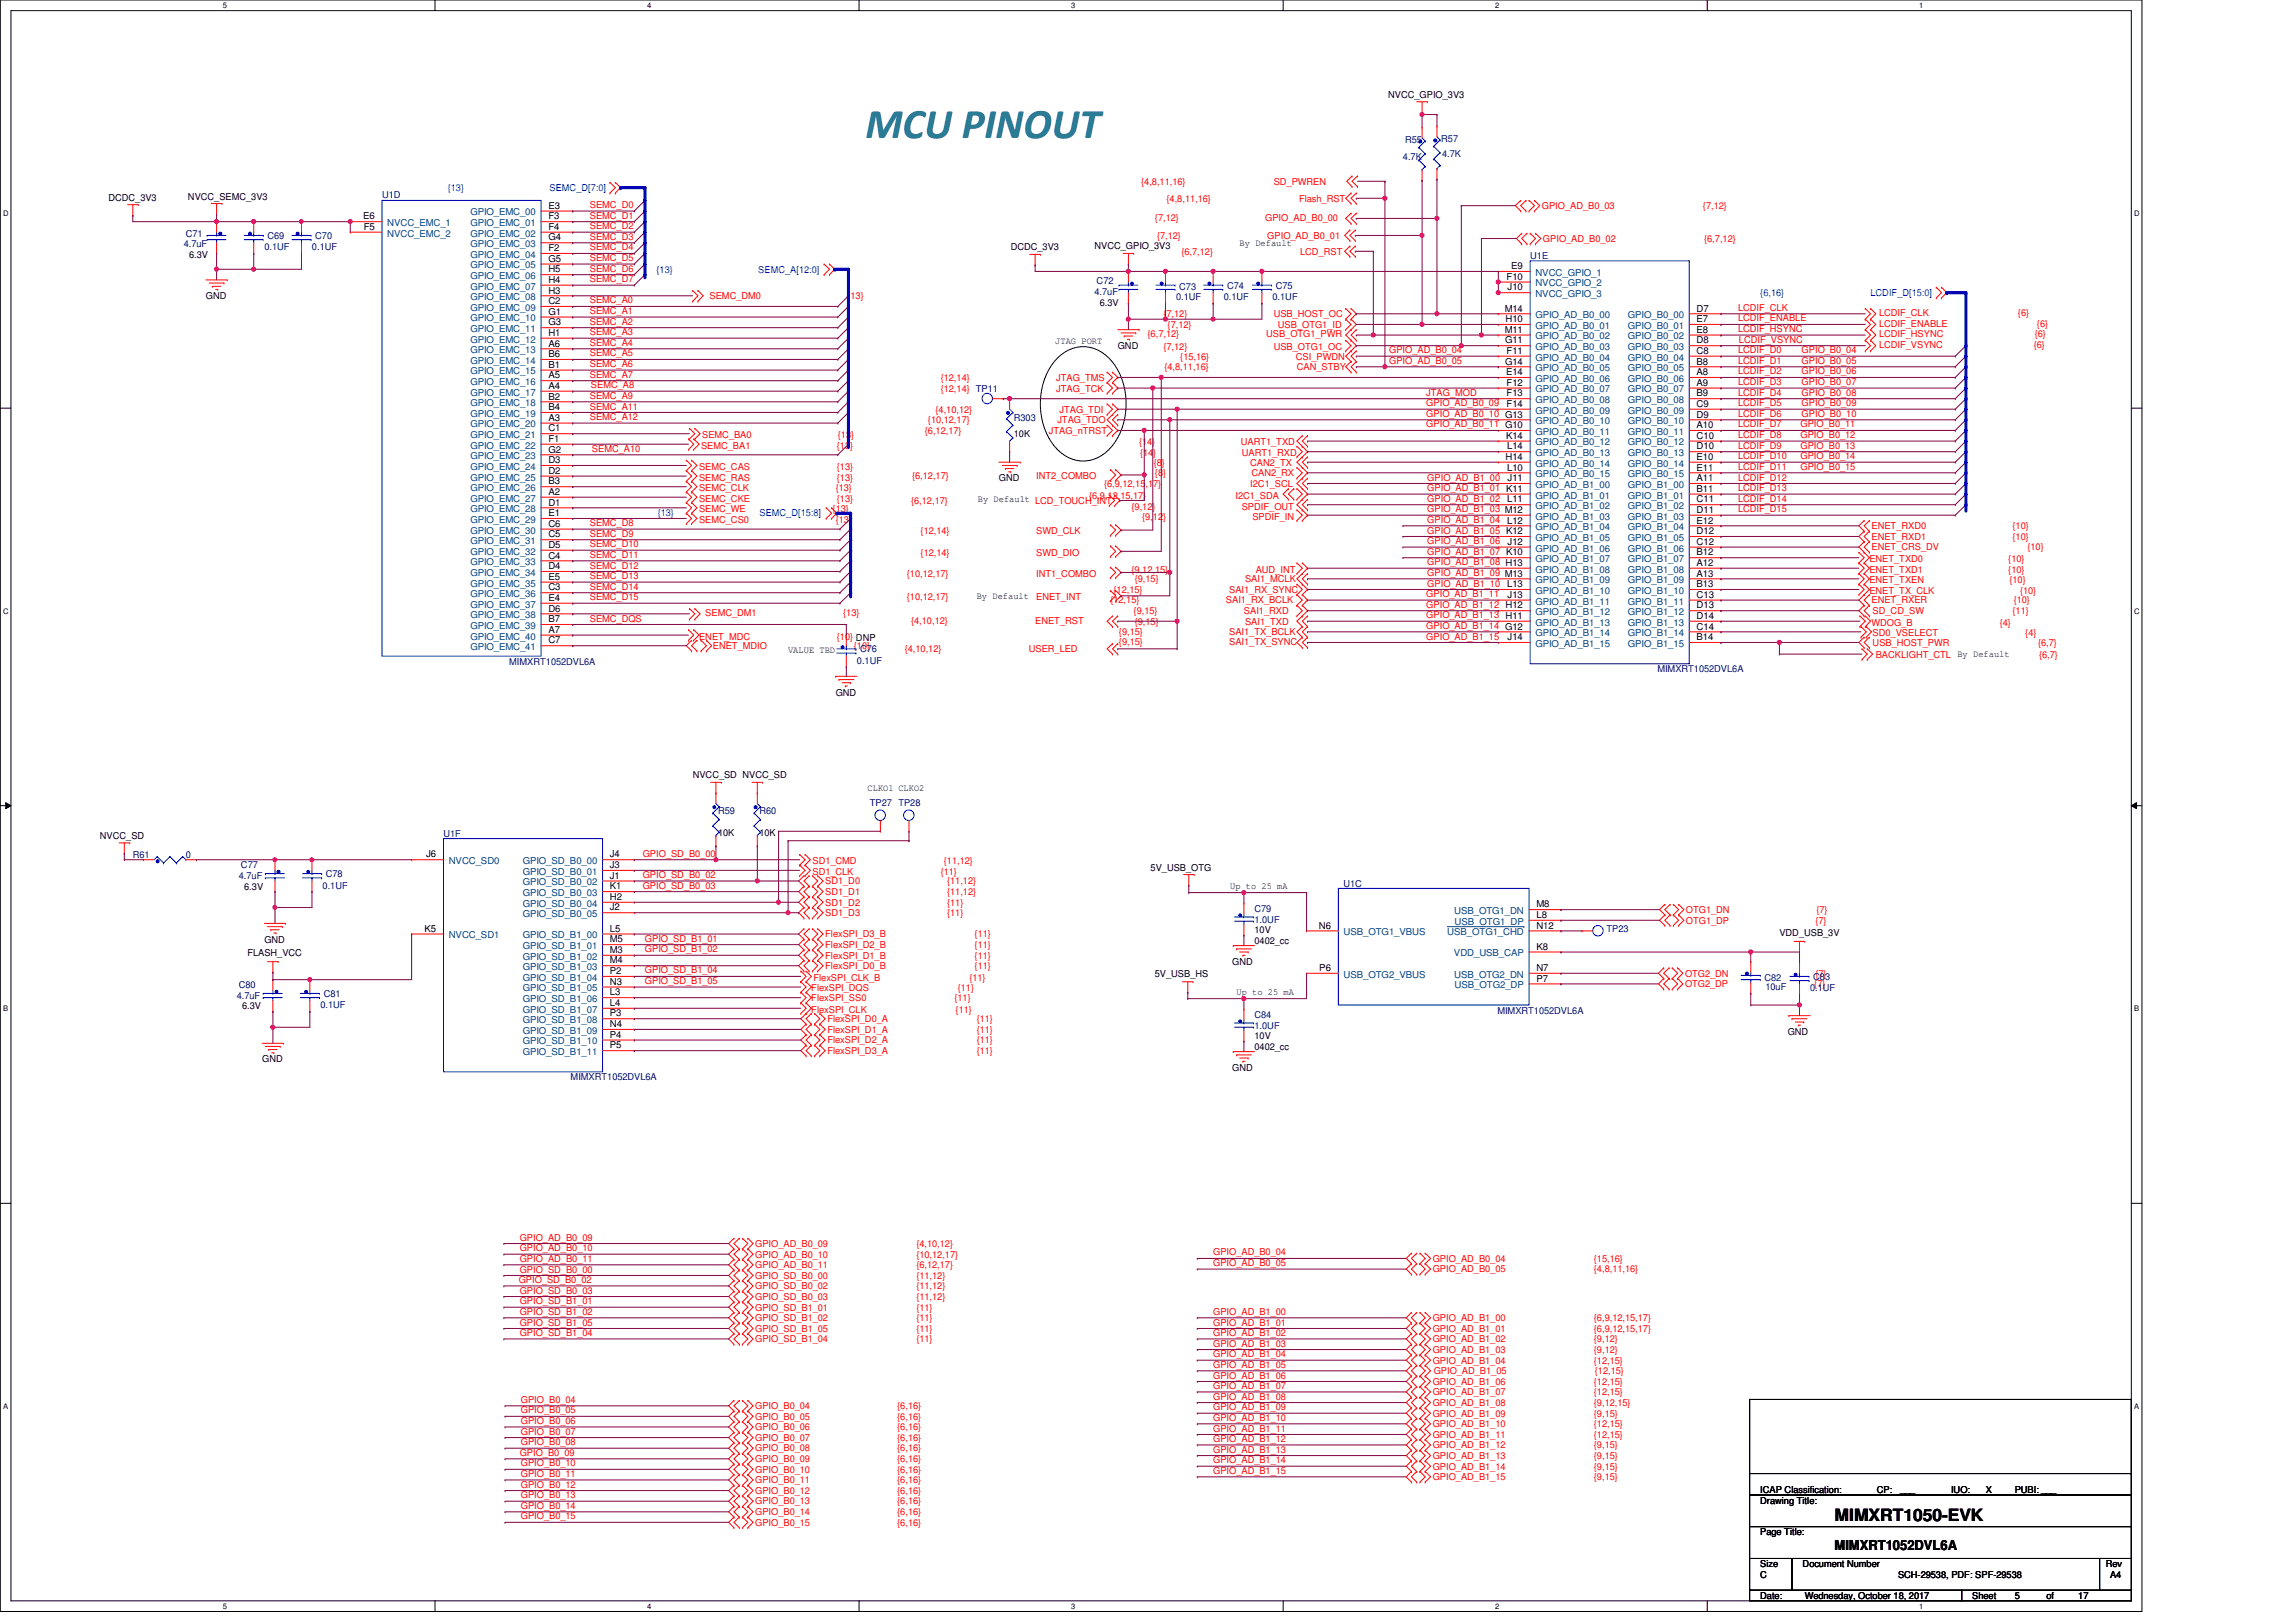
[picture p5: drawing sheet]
<svg xmlns="http://www.w3.org/2000/svg" width="297mm" height="210mm" viewBox="0 0 297 210" stroke-linecap="round" stroke-linejoin="round" font-family="sans-serif">
<defs><g id="words">
<text font-size="5.5" fill="#008080" x="112" y="17.8">MCU PINOUT</text>
<text font-size="2.2" x="237.3" y="196.8">MIMXRT1050-EVK</text>
<text font-size="1.8" x="237.3" y="200.5">MIMXRT1052DVL6A</text>
<g font-size="1.2">
<text x="179.6" y="12.7">NVCC_GPIO_3V3</text>
<text x="14" y="26">DCDC_3V3</text>
<text x="24.3" y="25.8">NVCC_SEMC_3V3</text>
<text x="47" y="28.4">E6</text>
<text x="47.1" y="29.7">F5</text>
<text x="70.9" y="27">E3</text>
<text x="70.9" y="28.4">F3</text>
<text x="70.9" y="29.7">F4</text>
<text x="24.5" y="33.4">6.3V</text>
<text x="70.9" y="32.5">F2</text>
<text x="70.9" y="31.1">G4</text>
<text x="70.9" y="33.9">G5</text>
<text x="70.9" y="35.2">H5</text>
<text x="130.8" y="32.4">DCDC_3V3</text>
<text x="141.6" y="32.3">NVCC_GPIO_3V3</text>
<text x="160.4" y="31.8">By Default</text>
<text x="195.5" y="34.8">E9</text>
<text x="26.6" y="38.7">GND</text>
<text x="70.9" y="39.3">C2</text>
<text x="70.9" y="36.6">H4</text>
<text x="70.9" y="38">H3</text>
<text x="70.9" y="40.7">G1</text>
<text x="142.3" y="39.5">6.3V</text>
<text x="194.7" y="40.3">M14</text>
<text x="194.8" y="41.7">H10</text>
<text x="194.9" y="36.2">F10</text>
<text x="195" y="37.6">J10</text>
<text x="219.5" y="40.3">D7</text>
<text x="219.5" y="41.7">E7</text>
<text x="70.9" y="47.6">B1</text>
<text x="70.9" y="42.1">G3</text>
<text x="70.9" y="43.5">H1</text>
<text x="70.9" y="44.8">A6</text>
<text x="70.9" y="46.2">B6</text>
<text x="136.5" y="44.5">JTAG PORT</text>
<text x="144.6" y="45.1">GND</text>
<text x="194.7" y="43.1">M11</text>
<text x="194.7" y="44.4">G11</text>
<text x="194.7" y="47.2">G14</text>
<text x="194.9" y="45.8">F11</text>
<text x="219.5" y="43.1">E8</text>
<text x="219.5" y="44.4">D8</text>
<text x="219.5" y="45.8">C8</text>
<text x="219.5" y="47.2">B8</text>
<text x="70.9" y="51.7">B2</text>
<text x="70.9" y="50.3">A4</text>
<text x="70.9" y="49">A5</text>
<text x="70.9" y="53.1">B4</text>
<text x="194.8" y="48.5">E14</text>
<text x="194.9" y="49.9">F12</text>
<text x="194.9" y="51.3">F13</text>
<text x="194.9" y="52.6">F14</text>
<text x="219.5" y="48.5">A8</text>
<text x="219.5" y="49.9">A9</text>
<text x="219.5" y="51.3">B9</text>
<text x="219.5" y="52.6">C9</text>
<text x="70.9" y="54.4">A3</text>
<text x="70.9" y="59.9">D3</text>
<text x="70.9" y="55.8">C1</text>
<text x="70.9" y="58.5">G2</text>
<text x="70.9" y="57.2">F1</text>
<text x="131.2" y="56.5">10K</text>
<text x="194.8" y="59.5">H14</text>
<text x="194.8" y="56.8">K14</text>
<text x="195" y="58.1">L14</text>
<text x="219.5" y="54">D9</text>
<text x="219.5" y="55.4">A10</text>
<text x="219.5" y="56.8">C10</text>
<text x="219.5" y="58.1">D10</text>
<text x="219.5" y="59.5">E10</text>
<text x="70.9" y="64">A2</text>
<text x="70.9" y="62.7">B3</text>
<text x="70.9" y="65.4">D1</text>
<text x="70.9" y="61.3">D2</text>
<text x="126.5" y="64.9">By Default LCD_TOUCH_INT</text>
<text x="129.2" y="62.3">GND</text>
<text x="195" y="65">L11</text>
<text x="195" y="60.9">L10</text>
<text x="195" y="62.3">J11</text>
<text x="219.5" y="60.9">E11</text>
<text x="219.5" y="62.3">A11</text>
<text x="219.5" y="63.6">B11</text>
<text x="219.5" y="65">C11</text>
<text x="70.9" y="66.8">E1</text>
<text x="70.9" y="69.5">C5</text>
<text x="70.9" y="70.9">D5</text>
<text x="70.9" y="68.2">C6</text>
<text x="195" y="67.7">L12</text>
<text x="195" y="70.5">J12</text>
<text x="219.5" y="66.4">D11</text>
<text x="219.5" y="67.7">E12</text>
<text x="219.5" y="69.1">D12</text>
<text x="219.5" y="70.5">C12</text>
<text x="219.5" y="71.9">B12</text>
<text x="70.9" y="76.4">C3</text>
<text x="70.9" y="72.3">C4</text>
<text x="70.9" y="73.6">D4</text>
<text x="70.9" y="77.7">E4</text>
<text x="70.9" y="75">E5</text>
<text x="126.4" y="77.5">By Default</text>
<text x="195" y="76">L13</text>
<text x="195" y="77.3">J13</text>
<text x="219.5" y="73.2">A12</text>
<text x="219.5" y="74.6">A13</text>
<text x="219.5" y="76">B13</text>
<text x="219.5" y="77.3">C13</text>
<text x="70.9" y="79.1">D6</text>
<text x="70.9" y="81.9">A7</text>
<text x="70.9" y="80.5">B7</text>
<text x="70.9" y="83.2">C7</text>
<text x="195" y="82.8">J14</text>
<text x="219.5" y="78.7">D13</text>
<text x="219.5" y="80.1">D14</text>
<text x="219.5" y="81.4">C14</text>
<text x="219.5" y="82.8">B14</text>
<text x="102" y="84.5">VALUE TBD</text>
<text x="108.1" y="90">GND</text>
<text x="89.6" y="100.7">NVCC_SD NVCC_SD</text>
<text x="112.2" y="102.3">CLKO1 CLKO2</text>
<text x="12.9" y="108.5">NVCC_SD</text>
<text x="55.1" y="110.9">J6</text>
<text x="78.9" y="110.9">J4</text>
<text x="78.9" y="112.3">J3</text>
<text x="78.9" y="113.7">J1</text>
<text x="92.9" y="108.1">10K</text>
<text x="98.3" y="108.1">10K</text>
<text x="148.9" y="112.6">5V_USB_OTG</text>
<text x="31.6" y="115.1">6.3V</text>
<text x="78.9" y="115.1">K1</text>
<text x="78.9" y="116.4">H2</text>
<text x="78.9" y="117.8">J2</text>
<text x="159.1" y="115">Up to 25 mA</text>
<text x="198.8" y="117.4">M8</text>
<text x="198.8" y="118.8">L8</text>
<text x="32" y="123.7">FLASH_VCC</text>
<text x="34.2" y="122">GND</text>
<text x="54.9" y="120.5">K5</text>
<text x="78.9" y="124.7">M4</text>
<text x="78.9" y="120.5">L5</text>
<text x="78.9" y="123.3">M3</text>
<text x="78.9" y="121.9">M5</text>
<text x="159.4" y="124.8">GND</text>
<text x="162.3" y="120.7">10V</text>
<text x="162.3" y="122.1">0402_cc</text>
<text x="170.6" y="120.1">N6</text>
<text x="170.7" y="125.6">P6</text>
<text x="198.8" y="120.1">N12</text>
<text x="198.8" y="125.6">N7</text>
<text x="198.8" y="122.9">K8</text>
<text x="230.2" y="121.1">VDD_USB_3V</text>
<text x="31.3" y="130.6">6.3V</text>
<text x="78.9" y="127.4">N3</text>
<text x="78.9" y="126">P2</text>
<text x="78.9" y="131.5">P3</text>
<text x="78.9" y="130.2">L4</text>
<text x="78.9" y="128.8">L3</text>
<text x="149.4" y="126.3">5V_USB_HS</text>
<text x="160" y="128.7">Up to 25 mA</text>
<text x="198.8" y="127">P7</text>
<text x="33.9" y="137.5">GND</text>
<text x="78.9" y="132.9">N4</text>
<text x="78.9" y="134.3">P4</text>
<text x="78.9" y="135.6">P5</text>
<text x="162.3" y="134.5">10V</text>
<text x="162.3" y="135.8">0402_cc</text>
<text x="231.3" y="133.9">GND</text>
<text x="159.4" y="138.6">GND</text>
<text x="227.7" y="194.5">Drawing Title:</text>
<text x="227.7" y="193.1">ICAP Classification:</text>
<text x="242.8" y="193.1">CP:</text>
<text x="245.8" y="193">___</text>
<text x="252.4" y="193.1">IUO:</text>
<text x="256.3" y="193.1">_X_</text>
<text x="260.6" y="193.1">PUBI: ___</text>
<text x="227.7" y="198.6">Page Title:</text>
<text x="227.7" y="202.8">Size</text>
<text x="233.2" y="202.8">Document Number</text>
<text x="272.4" y="202.8">Rev</text>
<text x="227.7" y="206.9">Date:</text>
<text x="227.7" y="204.1">C</text>
<text x="233.5" y="206.9">Wednesday, October 18, 2017</text>
<text x="245.6" y="204.1">SCH-29538, PDF: SPF-29538</text>
<text x="255.2" y="206.9">Sheet</text>
<text x="260.6" y="206.9">5</text>
<text x="264.8" y="206.9">of</text>
<text x="268.9" y="206.9">17</text>
<text x="273" y="204.1">A4</text>
</g>
<g font-size="1.2" fill="#f00">
<text x="147.6" y="23.9">{4,8,11,16}</text>
<text x="164.8" y="23.9">SD_PWREN</text>
<text x="76.3" y="26.9">SEMC_D0</text>
<text x="76.3" y="28.3">SEMC_D1</text>
<text x="76.3" y="29.7">SEMC_D2</text>
<text x="149.4" y="28.6">{7,12}</text>
<text x="150.9" y="26.1">{4,8,11,16}</text>
<text x="163.7" y="28.6">GPIO_AD_B0_00</text>
<text x="168.1" y="26.1">Flash_RST</text>
<text x="199.5" y="27.1">GPIO_AD_B0_03</text>
<text x="220.3" y="27.1">{7,12}</text>
<text x="76.3" y="31">SEMC_D3</text>
<text x="76.3" y="32.4">SEMC_D4</text>
<text x="76.3" y="33.8">SEMC_D5</text>
<text x="76.3" y="35.2">SEMC_D6</text>
<text x="149.7" y="30.9">{7,12}</text>
<text x="152.8" y="33">{6,7,12}</text>
<text x="164" y="30.9">GPIO_AD_B0_01</text>
<text x="168.2" y="33">LCD_RST</text>
<text x="199.6" y="31.3">GPIO_AD_B0_02</text>
<text x="220.5" y="31.3">{6,7,12}</text>
<text x="76.3" y="36.5">SEMC_D7</text>
<text x="76.3" y="39.3">SEMC_A0</text>
<text x="76.3" y="40.6">SEMC_A1</text>
<text x="91.8" y="38.7">SEMC_DM0</text>
<text x="109.6" y="38.7">{13}</text>
<text x="150.5" y="41">{7,12}</text>
<text x="164.8" y="41">USB_HOST_OC</text>
<text x="224.9" y="40.2">LCDIF_CLK</text>
<text x="224.9" y="41.6">LCDIF_ENABLE</text>
<text x="243.1" y="40.9">LCDIF_CLK</text>
<text x="261.1" y="40.9">{6}</text>
<text x="76.3" y="42">SEMC_A2</text>
<text x="76.3" y="43.4">SEMC_A3</text>
<text x="76.3" y="44.7">SEMC_A4</text>
<text x="76.3" y="46.1">SEMC_A5</text>
<text x="76.3" y="47.5">SEMC_A6</text>
<text x="148.5" y="43.6">{6,7,12}</text>
<text x="150.5" y="45.3">{7,12}</text>
<text x="150.6" y="47.9">{4,8,11,16}</text>
<text x="151.1" y="42.4">{7,12}</text>
<text x="152.7" y="46.5">{15,16}</text>
<text x="163.8" y="43.6">USB_OTG1_PWR</text>
<text x="164.8" y="45.3">USB_OTG1_OC</text>
<text x="165.3" y="42.4">USB_OTG1_ID</text>
<text x="167.7" y="46.5">CSI_PWDN</text>
<text x="167.8" y="47.9">CAN_STBY</text>
<text x="179.7" y="45.7">GPIO_AD_B0_04</text>
<text x="179.7" y="47.1">GPIO_AD_B0_05</text>
<text x="224.9" y="43">LCDIF_HSYNC</text>
<text x="224.9" y="45.7">LCDIF_D0</text>
<text x="224.9" y="47.1">LCDIF_D1</text>
<text x="225" y="44.3">LCDIF_VSYNC</text>
<text x="233.1" y="45.7">GPIO_B0_04</text>
<text x="233.1" y="47.1">GPIO_B0_05</text>
<text x="243.1" y="42.3">LCDIF_ENABLE</text>
<text x="243.1" y="43.6">LCDIF_HSYNC</text>
<text x="243.1" y="45">LCDIF_VSYNC</text>
<text x="263.1" y="45">{6}</text>
<text x="263.2" y="43.6">{6}</text>
<text x="263.5" y="42.3">{6}</text>
<text x="76.3" y="48.9">SEMC_A7</text>
<text x="76.3" y="51.6">SEMC_A9</text>
<text x="76.3" y="53">SEMC_A11</text>
<text x="76.5" y="50.2">SEMC_A8</text>
<text x="121" y="53.4">{4,10,12}</text>
<text x="121.7" y="49.3">{12,14}</text>
<text x="121.7" y="50.8">{12,14} TP11</text>
<text x="136.6" y="49.3">JTAG_TMS</text>
<text x="136.6" y="50.8">JTAG_TCK</text>
<text x="137.1" y="53.4">JTAG_TDI</text>
<text x="184.5" y="53.9">GPIO_AD_B0_10 G13</text>
<text x="184.5" y="52.6">GPIO_AD_B0_09</text>
<text x="184.5" y="51.2">JTAG_MOD</text>
<text x="224.9" y="48.5">LCDIF_D2</text>
<text x="224.9" y="49.8">LCDIF_D3</text>
<text x="224.9" y="51.2">LCDIF_D4</text>
<text x="224.9" y="52.6">LCDIF_D5</text>
<text x="224.9" y="53.9">LCDIF_D6</text>
<text x="233.1" y="48.5">GPIO_B0_06</text>
<text x="233.1" y="49.8">GPIO_B0_07</text>
<text x="233.1" y="51.2">GPIO_B0_08</text>
<text x="233.1" y="52.6">GPIO_B0_09</text>
<text x="233.1" y="53.9">GPIO_B0_10</text>
<text x="76.3" y="54.4">SEMC_A12</text>
<text x="76.6" y="58.5">SEMC_A10</text>
<text x="90.7" y="58">SEMC_BA1</text>
<text x="90.8" y="56.7">SEMC_BA0</text>
<text x="108.3" y="58">{13}</text>
<text x="108.4" y="56.7">{13}</text>
<text x="119.7" y="56.1">{6,12,17}</text>
<text x="120.1" y="54.8">{10,12,17}</text>
<text x="135.7" y="56.1">JTAG_nTRST</text>
<text x="136.8" y="54.8">JTAG_TDO</text>
<text x="147.4" y="57.6">{14}</text>
<text x="147.5" y="59">{14}</text>
<text x="160.5" y="57.6">UART1_TXD</text>
<text x="160.7" y="59">UART1_RXD</text>
<text x="184.5" y="55.3">GPIO_AD_B0_11 G10</text>
<text x="224.9" y="55.3">LCDIF_D7</text>
<text x="224.9" y="56.7">LCDIF_D8</text>
<text x="224.9" y="58.1">LCDIF_D9</text>
<text x="224.9" y="59.4">LCDIF_D10</text>
<text x="232.9" y="59.4">GPIO_B0_14</text>
<text x="232.9" y="55.3">GPIO_B0_11</text>
<text x="232.9" y="56.7">GPIO_B0_12</text>
<text x="232.9" y="58.1">GPIO_B0_13</text>
<text x="90.4" y="60.8">SEMC_CAS</text>
<text x="90.4" y="62.2">SEMC_RAS</text>
<text x="90.4" y="63.5">SEMC_CLK</text>
<text x="90.4" y="64.9">SEMC_CKE</text>
<text x="108.1" y="63.5">{13}</text>
<text x="108.3" y="60.8">{13}</text>
<text x="108.3" y="62.2">{13}</text>
<text x="108.3" y="64.9">{13}</text>
<text x="117.9" y="65.2">{6,12,17}</text>
<text x="118" y="62">{6,12,17}</text>
<text x="134" y="62">INT2_COMBO</text>
<text x="140.9" y="64.5">{6,9,12,15,17}</text>
<text x="142.8" y="63">{6,9,12,15,17}</text>
<text x="146.4" y="66">{9,12}</text>
<text x="149.3" y="60.2">{8}</text>
<text x="149.4" y="61.6">{8}</text>
<text x="159.8" y="64.5">I2C1_SDA</text>
<text x="160.7" y="66">SPDIF_OUT</text>
<text x="161.8" y="63">I2C1_SCL</text>
<text x="161.8" y="60.2">CAN2_TX</text>
<text x="161.9" y="61.6">CAN2_RX</text>
<text x="184.7" y="63.5">GPIO_AD_B1_01 K11</text>
<text x="184.7" y="62.2">GPIO_AD_B1_00</text>
<text x="184.7" y="64.9">GPIO_AD_B1_02</text>
<text x="224.9" y="60.8">LCDIF_D11</text>
<text x="224.9" y="63.5">LCDIF_D13</text>
<text x="224.9" y="62.2">LCDIF_D12</text>
<text x="224.9" y="64.9">LCDIF_D14</text>
<text x="232.9" y="60.8">GPIO_B0_15</text>
<text x="76.3" y="69.4">SEMC_D9</text>
<text x="76.3" y="68.1">SEMC_D8</text>
<text x="76.3" y="70.8">SEMC_D10</text>
<text x="90.4" y="66.3">SEMC_WE</text>
<text x="90.4" y="67.6">SEMC_CS0</text>
<text x="107.7" y="66.3">{13}</text>
<text x="108.1" y="67.6">{13}</text>
<text x="119.1" y="69.2">{12,14}</text>
<text x="119.1" y="71.9">{12,14}</text>
<text x="134" y="69.2">SWD_CLK</text>
<text x="134" y="71.9">SWD_DIO</text>
<text x="147.8" y="67.2">{9,12}</text>
<text x="162" y="67.2">SPDIF_IN</text>
<text x="184.7" y="66.3">GPIO_AD_B1_03 M12</text>
<text x="184.7" y="67.6">GPIO_AD_B1_04</text>
<text x="184.7" y="70.4">GPIO_AD_B1_06</text>
<text x="184.7" y="71.8">GPIO_AD_B1_07 K10</text>
<text x="184.7" y="69">GPIO_AD_B1_05 K12</text>
<text x="224.9" y="66.3">LCDIF_D15</text>
<text x="242.1" y="68.5">ENET_RXD0</text>
<text x="242.1" y="69.9">ENET_RXD1</text>
<text x="242.1" y="71.2">ENET_CRS_DV</text>
<text x="260.4" y="68.5">{10}</text>
<text x="260.4" y="69.9">{10}</text>
<text x="262.3" y="71.2">{10}</text>
<text x="76.3" y="72.2">SEMC_D11</text>
<text x="76.3" y="73.6">SEMC_D12</text>
<text x="76.3" y="74.9">SEMC_D13</text>
<text x="76.3" y="76.3">SEMC_D14</text>
<text x="76.3" y="77.7">SEMC_D15</text>
<text x="117.3" y="74.6">{10,12,17}</text>
<text x="117.3" y="77.7">{10,12,17}</text>
<text x="134" y="74.6">INT1_COMBO</text>
<text x="134" y="77.7">ENET_INT</text>
<text x="144.1" y="76.7">{12,15}</text>
<text x="146.4" y="74.1">{9,12,15}</text>
<text x="146.8" y="75.3">{9,15}</text>
<text x="159" y="76.7">SAI1_RX_SYNC</text>
<text x="161.1" y="75.3">SAI1_MCLK</text>
<text x="162.5" y="74.1">AUD_INT</text>
<text x="184.5" y="77.3">GPIO_AD_B1_11</text>
<text x="184.7" y="74.5">GPIO_AD_B1_09 M13</text>
<text x="184.7" y="75.9">GPIO_AD_B1_10</text>
<text x="184.7" y="73.1">GPIO_AD_B1_08 H13</text>
<text x="241.8" y="72.7">ENET_TXD0</text>
<text x="241.8" y="74.1">ENET_TXD1</text>
<text x="241.8" y="75.5">ENET_TXEN</text>
<text x="241.8" y="76.8">ENET_TX_CLK</text>
<text x="259.8" y="72.7">{10}</text>
<text x="259.8" y="74.1">{10}</text>
<text x="260" y="75.5">{10}</text>
<text x="261.3" y="76.8">{10}</text>
<text x="76.3" y="80.4">SEMC_DQS</text>
<text x="90.4" y="82.7">ENET_MDC</text>
<text x="91.2" y="79.7">SEMC_DM1</text>
<text x="92.2" y="84">ENET_MDIO</text>
<text x="108.3" y="82.7">{10} DNP</text>
<text x="109.1" y="79.7">{13}</text>
<text x="110.5" y="84">{10}</text>
<text x="117.9" y="80.7">{4,10,12}</text>
<text x="133.9" y="80.7">ENET_RST</text>
<text x="143.7" y="78.1">{12,15}</text>
<text x="144.8" y="83.4">{9,15}</text>
<text x="144.8" y="82.2">{9,15}</text>
<text x="146.7" y="79.4">{9,15}</text>
<text x="146.8" y="80.8">{9,15}</text>
<text x="158.6" y="78.1">SAI1_RX_BCLK</text>
<text x="159" y="83.4">SAI1_TX_SYNC</text>
<text x="159" y="82.2">SAI1_TX_BCLK</text>
<text x="160.9" y="79.4">SAI1_RXD</text>
<text x="161.1" y="80.8">SAI1_TXD</text>
<text x="184.5" y="82.7">GPIO_AD_B1_15</text>
<text x="184.5" y="81.4">GPIO_AD_B1_14 G12</text>
<text x="184.5" y="80">GPIO_AD_B1_13 H11</text>
<text x="184.5" y="78.6">GPIO_AD_B1_12 H12</text>
<text x="242.1" y="78.1">ENET_RXER</text>
<text x="242.1" y="81">WDOG_B</text>
<text x="242.3" y="83.6">USB_HOST_PWR</text>
<text x="242.3" y="79.4">SD_CD_SW</text>
<text x="242.3" y="82.3">SD0_VSELECT</text>
<text x="258.7" y="81">{4}</text>
<text x="260.4" y="79.4">{11}</text>
<text x="260.5" y="78.1">{10}</text>
<text x="262" y="82.3">{4}</text>
<text x="263.7" y="83.6">{6,7}</text>
<text x="117" y="84.4">{4,10,12}</text>
<text x="133.1" y="84.4">USER_LED</text>
<text x="242.7" y="85.1">BACKLIGHT_CTL By Default</text>
<text x="263.8" y="85.1">{6,7}</text>
<text x="83.2" y="113.6">GPIO_SD_B0_02</text>
<text x="83.2" y="110.9">GPIO_SD_B0_00</text>
<text x="105.1" y="113.2">SD1_CLK</text>
<text x="105.1" y="111.8">SD1_CMD</text>
<text x="121.7" y="113.2">{11}</text>
<text x="122.1" y="111.8">{11,12}</text>
<text x="83.2" y="115">GPIO_SD_B0_03</text>
<text x="106.8" y="114.4">SD1_D0</text>
<text x="106.8" y="115.8">SD1_D1</text>
<text x="106.8" y="117.2">SD1_D2</text>
<text x="106.8" y="118.5">SD1_D3</text>
<text x="122.5" y="114.4">{11,12}</text>
<text x="122.5" y="115.8">{11,12}</text>
<text x="122.5" y="117.2">{11}</text>
<text x="122.5" y="118.5">{11}</text>
<text x="218.1" y="118.1">OTG1_DN</text>
<text x="218.1" y="119.5">OTG1_DP</text>
<text x="234.9" y="119.5">{7}</text>
<text x="235" y="118.1">{7}</text>
<text x="83.4" y="123.2">GPIO_SD_B1_02</text>
<text x="83.4" y="121.8">GPIO_SD_B1_01</text>
<text x="83.4" y="125.9">GPIO_SD_B1_04</text>
<text x="106.8" y="121.3">FlexSPI_D3_B</text>
<text x="106.8" y="122.6">FlexSPI_D2_B</text>
<text x="106.8" y="124">FlexSPI_D1_B</text>
<text x="106.8" y="125.4">FlexSPI_D0_B</text>
<text x="126.1" y="121.3">{11}</text>
<text x="126.1" y="122.6">{11}</text>
<text x="126.1" y="124">{11}</text>
<text x="126.1" y="125.4">{11}</text>
<text x="83.4" y="127.3">GPIO_SD_B1_05</text>
<text x="105" y="129.5">FlexSPI_SS0</text>
<text x="105" y="131">FlexSPI_CLK</text>
<text x="105" y="128.3">FlexSPI_DQS</text>
<text x="105.2" y="126.9">FlexSPI_CLK_B</text>
<text x="123.5" y="129.5">{11}</text>
<text x="123.6" y="131">{11}</text>
<text x="123.9" y="128.3">{11}</text>
<text x="125.4" y="126.9">{11}</text>
<text x="218" y="126.3">OTG2_DN</text>
<text x="218" y="127.7">OTG2_DP</text>
<text x="234.7" y="127.7">{7}</text>
<text x="234.9" y="126.3">{7}</text>
<text x="107" y="136.4">FlexSPI_D3_A</text>
<text x="107" y="135">FlexSPI_D2_A</text>
<text x="107" y="133.6">FlexSPI_D1_A</text>
<text x="107" y="132.2">FlexSPI_D0_A</text>
<text x="126.4" y="136.4">{11}</text>
<text x="126.4" y="135">{11}</text>
<text x="126.4" y="133.6">{11}</text>
<text x="126.4" y="132.2">{11}</text>
<text x="67.2" y="160.5">GPIO_AD_B0_09</text>
<text x="67.2" y="161.9">GPIO_AD_B0_10</text>
<text x="97.7" y="161.3">GPIO_AD_B0_09</text>
<text x="118.6" y="161.3">{4,10,12}</text>
<text x="67.1" y="166">GPIO_SD_B0_02</text>
<text x="67.2" y="163.3">GPIO_AD_B0_11</text>
<text x="67.2" y="164.6">GPIO_SD_B0_00</text>
<text x="67.2" y="167.4">GPIO_SD_B0_03</text>
<text x="97.7" y="162.7">GPIO_AD_B0_10</text>
<text x="97.7" y="164.1">GPIO_AD_B0_11</text>
<text x="97.7" y="165.4">GPIO_SD_B0_00</text>
<text x="97.7" y="166.8">GPIO_SD_B0_02</text>
<text x="118.6" y="162.7">{10,12,17}</text>
<text x="118.6" y="164.1">{6,12,17}</text>
<text x="118.6" y="165.4">{11,12}</text>
<text x="118.6" y="166.8">{11,12}</text>
<text x="156.9" y="162.4">GPIO_AD_B0_04</text>
<text x="156.9" y="163.8">GPIO_AD_B0_05</text>
<text x="185.4" y="163.3">GPIO_AD_B0_04</text>
<text x="185.4" y="164.6">GPIO_AD_B0_05</text>
<text x="206.2" y="163.3">{15,16}</text>
<text x="206.2" y="164.6">{4,8,11,16}</text>
<text x="67.2" y="168.7">GPIO_SD_B1_01</text>
<text x="67.2" y="170.1">GPIO_SD_B1_02</text>
<text x="67.2" y="171.5">GPIO_SD_B1_05</text>
<text x="67.2" y="172.8">GPIO_SD_B1_04</text>
<text x="97.7" y="168.2">GPIO_SD_B0_03</text>
<text x="97.7" y="169.6">GPIO_SD_B1_01</text>
<text x="97.7" y="170.9">GPIO_SD_B1_02</text>
<text x="97.7" y="172.3">GPIO_SD_B1_05</text>
<text x="97.7" y="173.7">GPIO_SD_B1_04</text>
<text x="118.6" y="168.2">{11,12}</text>
<text x="118.6" y="169.6">{11}</text>
<text x="118.6" y="170.9">{11}</text>
<text x="118.6" y="172.3">{11}</text>
<text x="118.6" y="173.7">{11}</text>
<text x="156.9" y="170.1">GPIO_AD_B1_00</text>
<text x="156.9" y="171.5">GPIO_AD_B1_01</text>
<text x="156.9" y="172.8">GPIO_AD_B1_02</text>
<text x="185.4" y="170.9">GPIO_AD_B1_00</text>
<text x="185.4" y="172.3">GPIO_AD_B1_01</text>
<text x="185.4" y="173.7">GPIO_AD_B1_02</text>
<text x="206.2" y="170.9">{6,9,12,15,17}</text>
<text x="206.2" y="172.3">{6,9,12,15,17}</text>
<text x="206.2" y="173.7">{9,12}</text>
<text x="156.9" y="174.2">GPIO_AD_B1_03</text>
<text x="156.9" y="175.6">GPIO_AD_B1_04</text>
<text x="156.9" y="177">GPIO_AD_B1_05</text>
<text x="156.9" y="178.4">GPIO_AD_B1_06</text>
<text x="156.9" y="179.7">GPIO_AD_B1_07</text>
<text x="185.4" y="175">GPIO_AD_B1_03</text>
<text x="185.4" y="176.4">GPIO_AD_B1_04</text>
<text x="185.4" y="179.2">GPIO_AD_B1_06</text>
<text x="185.5" y="177.8">GPIO_AD_B1_05</text>
<text x="206.2" y="175">{9,12}</text>
<text x="206.2" y="176.4">{12,15}</text>
<text x="206.2" y="179.2">{12,15}</text>
<text x="206.3" y="177.8">{12,15}</text>
<text x="67.4" y="181.5">GPIO_B0_04</text>
<text x="67.4" y="182.9">GPIO_B0_05</text>
<text x="67.4" y="184.2">GPIO_B0_06</text>
<text x="67.4" y="185.6">GPIO_B0_07</text>
<text x="97.7" y="182.3">GPIO_B0_04</text>
<text x="97.7" y="183.7">GPIO_B0_05</text>
<text x="97.7" y="185.1">GPIO_B0_06</text>
<text x="116.1" y="182.3">{6,16}</text>
<text x="116.1" y="183.7">{6,16}</text>
<text x="116.1" y="185.1">{6,16}</text>
<text x="156.9" y="182.5">GPIO_AD_B1_09</text>
<text x="156.9" y="181.1">GPIO_AD_B1_08</text>
<text x="156.9" y="185.2">GPIO_AD_B1_11</text>
<text x="156.9" y="183.8">GPIO_AD_B1_10</text>
<text x="185.4" y="183.3">GPIO_AD_B1_09</text>
<text x="185.4" y="180.5">GPIO_AD_B1_07</text>
<text x="185.4" y="181.9">GPIO_AD_B1_08</text>
<text x="185.4" y="184.6">GPIO_AD_B1_10</text>
<text x="206.2" y="183.3">{9,15}</text>
<text x="206.2" y="180.5">{12,15}</text>
<text x="206.2" y="181.9">{9,12,15}</text>
<text x="206.2" y="184.6">{12,15}</text>
<text x="67.2" y="188.4">GPIO_B0_09</text>
<text x="67.4" y="187">GPIO_B0_08</text>
<text x="67.4" y="189.7">GPIO_B0_10</text>
<text x="67.4" y="191.1">GPIO_B0_11</text>
<text x="97.7" y="186.4">GPIO_B0_07</text>
<text x="97.7" y="187.8">GPIO_B0_08</text>
<text x="97.7" y="189.2">GPIO_B0_09</text>
<text x="97.7" y="190.5">GPIO_B0_10</text>
<text x="97.7" y="191.9">GPIO_B0_11</text>
<text x="116.1" y="186.4">{6,16}</text>
<text x="116.1" y="187.8">{6,16}</text>
<text x="116.1" y="189.2">{6,16}</text>
<text x="116.1" y="190.5">{6,16}</text>
<text x="116.1" y="191.9">{6,16}</text>
<text x="156.9" y="187.9">GPIO_AD_B1_13</text>
<text x="156.9" y="186.6">GPIO_AD_B1_12</text>
<text x="156.9" y="190.7">GPIO_AD_B1_15</text>
<text x="156.9" y="189.3">GPIO_AD_B1_14</text>
<text x="185.4" y="186">GPIO_AD_B1_11</text>
<text x="185.4" y="188.8">GPIO_AD_B1_13</text>
<text x="185.4" y="187.4">GPIO_AD_B1_12</text>
<text x="185.4" y="190.1">GPIO_AD_B1_14</text>
<text x="185.4" y="191.5">GPIO_AD_B1_15</text>
<text x="206.2" y="186">{12,15}</text>
<text x="206.2" y="188.8">{9,15}</text>
<text x="206.2" y="187.4">{9,15}</text>
<text x="206.2" y="190.1">{9,15}</text>
<text x="206.2" y="191.5">{9,15}</text>
<text x="67.4" y="192.5">GPIO_B0_12</text>
<text x="67.4" y="193.8">GPIO_B0_13</text>
<text x="67.4" y="195.2">GPIO_B0_14</text>
<text x="67.4" y="196.6">GPIO_B0_15</text>
<text x="97.7" y="193.3">GPIO_B0_12</text>
<text x="97.7" y="194.6">GPIO_B0_13</text>
<text x="97.7" y="196">GPIO_B0_14</text>
<text x="97.7" y="197.4">GPIO_B0_15</text>
<text x="116.1" y="193.3">{6,16}</text>
<text x="116.1" y="194.6">{6,16}</text>
<text x="116.1" y="196">{6,16}</text>
<text x="116.1" y="197.4">{6,16}</text>
</g>
<g font-size="1.2" fill="#000080">
<text x="181.5" y="20.7">4.7K</text>
<text x="181.8" y="18.5">R55</text>
<text x="186.5" y="18.4">R57</text>
<text x="186.6" y="20.3">4.7K</text>
<text x="49.4" y="25.7">U1D</text>
<text x="23.8" y="32">4.7uF</text>
<text x="24" y="30.6">C71</text>
<text x="34.2" y="32.4">0.1UF</text>
<text x="34.6" y="30.9">C69</text>
<text x="40.4" y="32.4">0.1UF</text>
<text x="40.8" y="30.9">C70</text>
<text x="198" y="33.5">U1E</text>
<text x="141.6" y="38.2">4.7uF</text>
<text x="141.9" y="36.8">C72</text>
<text x="152.2" y="38.8">0.1UF</text>
<text x="152.6" y="37.5">C73</text>
<text x="158.3" y="38.8">0.1UF</text>
<text x="158.7" y="37.3">C74</text>
<text x="164.6" y="38.8">0.1UF</text>
<text x="165.1" y="37.3">C75</text>
<text x="131.2" y="54.5">R303</text>
<text x="65.9" y="86">MIMXRT1052DVL6A</text>
<text x="110.9" y="85.9">0.1UF</text>
<text x="111.3" y="84.4">C76</text>
<text x="214.4" y="87">MIMXRT1052DVL6A</text>
<text x="92.9" y="105.4">R59</text>
<text x="98.3" y="105.4">R60</text>
<text x="112.5" y="104.3">TP27 TP28</text>
<text x="17.2" y="111">R61</text>
<text x="24" y="111">0</text>
<text x="30.9" y="113.7">4.7uF</text>
<text x="31.2" y="112.4">C77</text>
<text x="42.2" y="113.5">C78</text>
<text x="57.4" y="108.2">U1F</text>
<text x="41.7" y="115">0.1UF</text>
<text x="162.3" y="118">C79</text>
<text x="162.3" y="119.4">1.0UF</text>
<text x="173.8" y="114.7">U1C</text>
<text x="207.8" y="120.6">TP23</text>
<text x="30.6" y="129.2">4.7uF</text>
<text x="30.9" y="127.9">C80</text>
<text x="41.5" y="130.5">0.1UF</text>
<text x="41.9" y="129">C81</text>
<text x="162.3" y="131.7">C84</text>
<text x="193.7" y="131.1">MIMXRT1052DVL6A</text>
<text x="228.3" y="126.9">C82</text>
<text x="228.4" y="128.1">10uF</text>
<text x="234.2" y="128.3">0.1UF</text>
<text x="234.6" y="126.8">C83</text>
<text x="162.3" y="133.1">1.0UF</text>
<text x="73.8" y="139.8">MIMXRT1052DVL6A</text>
</g>
<g font-size="1.2" fill="#004080">
<text x="50.1" y="29.3">NVCC_EMC_1</text>
<text x="60.9" y="27.9">GPIO_EMC_00</text>
<text x="60.9" y="29.3">GPIO_EMC_01</text>
<text x="50.1" y="30.6">NVCC_EMC_2</text>
<text x="60.9" y="33.4">GPIO_EMC_04</text>
<text x="60.9" y="30.6">GPIO_EMC_02</text>
<text x="60.9" y="32">GPIO_EMC_03</text>
<text x="60.9" y="34.7">GPIO_EMC_05</text>
<text x="198.6" y="35.7">NVCC_GPIO_1</text>
<text x="60.9" y="40.2">GPIO_EMC_09</text>
<text x="60.9" y="37.5">GPIO_EMC_07</text>
<text x="60.9" y="36.1">GPIO_EMC_06</text>
<text x="60.9" y="38.8">GPIO_EMC_08</text>
<text x="60.9" y="41.6">GPIO_EMC_10</text>
<text x="198.6" y="37.1">NVCC_GPIO_2</text>
<text x="198.6" y="38.4">NVCC_GPIO_3</text>
<text x="198.6" y="41.2">GPIO_AD_B0_00</text>
<text x="210.6" y="41.2">GPIO_B0_00</text>
<text x="60.9" y="43">GPIO_EMC_11</text>
<text x="60.9" y="44.3">GPIO_EMC_12</text>
<text x="60.9" y="45.7">GPIO_EMC_13</text>
<text x="60.9" y="47.1">GPIO_EMC_14</text>
<text x="198.6" y="42.5">GPIO_AD_B0_01</text>
<text x="198.6" y="45.3">GPIO_AD_B0_03</text>
<text x="198.6" y="46.7">GPIO_AD_B0_04</text>
<text x="198.6" y="43.9">GPIO_AD_B0_02</text>
<text x="210.6" y="42.5">GPIO_B0_01</text>
<text x="210.6" y="43.9">GPIO_B0_02</text>
<text x="210.6" y="45.3">GPIO_B0_03</text>
<text x="210.6" y="46.7">GPIO_B0_04</text>
<text x="60.9" y="52.6">GPIO_EMC_18</text>
<text x="60.9" y="48.5">GPIO_EMC_15</text>
<text x="60.9" y="51.2">GPIO_EMC_17</text>
<text x="60.9" y="49.8">GPIO_EMC_16</text>
<text x="60.9" y="53.9">GPIO_EMC_19</text>
<text x="198.6" y="48">GPIO_AD_B0_05</text>
<text x="198.6" y="49.4">GPIO_AD_B0_06</text>
<text x="198.6" y="50.8">GPIO_AD_B0_07</text>
<text x="198.6" y="52.2">GPIO_AD_B0_08</text>
<text x="198.6" y="53.5">GPIO_AD_B0_09</text>
<text x="210.6" y="48">GPIO_B0_05</text>
<text x="210.6" y="49.4">GPIO_B0_06</text>
<text x="210.6" y="50.8">GPIO_B0_07</text>
<text x="210.6" y="52.2">GPIO_B0_08</text>
<text x="210.6" y="53.5">GPIO_B0_09</text>
<text x="60.9" y="55.3">GPIO_EMC_20</text>
<text x="60.9" y="56.7">GPIO_EMC_21</text>
<text x="60.9" y="59.4">GPIO_EMC_23</text>
<text x="60.9" y="58">GPIO_EMC_22</text>
<text x="198.6" y="56.3">GPIO_AD_B0_11</text>
<text x="198.6" y="57.6">GPIO_AD_B0_12</text>
<text x="198.6" y="59">GPIO_AD_B0_13</text>
<text x="198.6" y="54.9">GPIO_AD_B0_10</text>
<text x="210.6" y="54.9">GPIO_B0_10</text>
<text x="210.6" y="56.3">GPIO_B0_11</text>
<text x="210.6" y="57.6">GPIO_B0_12</text>
<text x="210.6" y="59">GPIO_B0_13</text>
<text x="60.9" y="64.9">GPIO_EMC_27</text>
<text x="60.9" y="63.5">GPIO_EMC_26</text>
<text x="60.9" y="60.8">GPIO_EMC_24</text>
<text x="60.9" y="62.2">GPIO_EMC_25</text>
<text x="198.6" y="60.4">GPIO_AD_B0_14</text>
<text x="198.6" y="63.1">GPIO_AD_B1_00</text>
<text x="198.6" y="64.5">GPIO_AD_B1_01</text>
<text x="198.6" y="65.9">GPIO_AD_B1_02</text>
<text x="198.6" y="61.7">GPIO_AD_B0_15</text>
<text x="210.6" y="60.4">GPIO_B0_14</text>
<text x="210.6" y="61.7">GPIO_B0_15</text>
<text x="210.6" y="63.1">GPIO_B1_00</text>
<text x="210.6" y="64.5">GPIO_B1_01</text>
<text x="210.6" y="65.9">GPIO_B1_02</text>
<text x="60.9" y="66.3">GPIO_EMC_28</text>
<text x="60.9" y="67.6">GPIO_EMC_29</text>
<text x="60.9" y="70.4">GPIO_EMC_31</text>
<text x="60.9" y="71.8">GPIO_EMC_32</text>
<text x="60.9" y="69">GPIO_EMC_30</text>
<text x="198.6" y="67.2">GPIO_AD_B1_03</text>
<text x="198.6" y="68.6">GPIO_AD_B1_04</text>
<text x="198.6" y="70">GPIO_AD_B1_05</text>
<text x="198.6" y="71.4">GPIO_AD_B1_06</text>
<text x="210.6" y="67.2">GPIO_B1_03</text>
<text x="210.6" y="68.6">GPIO_B1_04</text>
<text x="210.6" y="70">GPIO_B1_05</text>
<text x="210.6" y="71.4">GPIO_B1_06</text>
<text x="60.9" y="77.3">GPIO_EMC_36</text>
<text x="60.9" y="73.1">GPIO_EMC_33</text>
<text x="60.9" y="74.5">GPIO_EMC_34</text>
<text x="60.9" y="75.9">GPIO_EMC_35</text>
<text x="198.6" y="74.1">GPIO_AD_B1_08</text>
<text x="198.6" y="76.8">GPIO_AD_B1_10</text>
<text x="198.6" y="75.5">GPIO_AD_B1_09</text>
<text x="198.6" y="72.7">GPIO_AD_B1_07</text>
<text x="210.6" y="72.7">GPIO_B1_07</text>
<text x="210.6" y="74.1">GPIO_B1_08</text>
<text x="210.6" y="75.5">GPIO_B1_09</text>
<text x="210.6" y="76.8">GPIO_B1_10</text>
<text x="60.9" y="78.6">GPIO_EMC_37</text>
<text x="60.9" y="80">GPIO_EMC_38</text>
<text x="60.9" y="82.7">GPIO_EMC_40</text>
<text x="60.9" y="81.4">GPIO_EMC_39</text>
<text x="198.6" y="82.3">GPIO_AD_B1_14</text>
<text x="198.6" y="79.6">GPIO_AD_B1_12</text>
<text x="198.6" y="78.2">GPIO_AD_B1_11</text>
<text x="198.6" y="80.9">GPIO_AD_B1_13</text>
<text x="198.6" y="83.7">GPIO_AD_B1_15</text>
<text x="210.6" y="78.2">GPIO_B1_11</text>
<text x="210.6" y="79.6">GPIO_B1_12</text>
<text x="210.6" y="80.9">GPIO_B1_13</text>
<text x="210.6" y="82.3">GPIO_B1_14</text>
<text x="210.6" y="83.7">GPIO_B1_15</text>
<text x="60.9" y="84.1">GPIO_EMC_41</text>
<text x="58.1" y="111.8">NVCC_SD0</text>
<text x="67.6" y="111.8">GPIO_SD_B0_00</text>
<text x="67.6" y="113.2">GPIO_SD_B0_01</text>
<text x="67.6" y="114.6">GPIO_SD_B0_02</text>
<text x="67.6" y="115.9">GPIO_SD_B0_03</text>
<text x="67.6" y="117.3">GPIO_SD_B0_04</text>
<text x="67.6" y="118.7">GPIO_SD_B0_05</text>
<text x="188.1" y="118.3">USB_OTG1_DN</text>
<text x="188.2" y="119.6">USB_OTG1_DP</text>
<text x="58.1" y="121.4">NVCC_SD1</text>
<text x="67.6" y="125.5">GPIO_SD_B1_03</text>
<text x="67.6" y="121.4">GPIO_SD_B1_00</text>
<text x="67.6" y="124.2">GPIO_SD_B1_02</text>
<text x="67.6" y="122.8">GPIO_SD_B1_01</text>
<text x="173.8" y="121">USB_OTG1_VBUS</text>
<text x="187.2" y="121">USB_OTG1_CHD</text>
<text x="188.1" y="123.7">VDD_USB_CAP</text>
<text x="67.6" y="128.3">GPIO_SD_B1_05</text>
<text x="67.6" y="126.9">GPIO_SD_B1_04</text>
<text x="67.6" y="131">GPIO_SD_B1_07</text>
<text x="67.6" y="129.6">GPIO_SD_B1_06</text>
<text x="173.8" y="126.5">USB_OTG2_VBUS</text>
<text x="188.1" y="126.5">USB_OTG2_DN</text>
<text x="188.2" y="127.9">USB_OTG2_DP</text>
<text x="67.6" y="132.4">GPIO_SD_B1_08</text>
<text x="67.6" y="133.8">GPIO_SD_B1_09</text>
<text x="67.6" y="135.1">GPIO_SD_B1_10</text>
<text x="67.6" y="136.5">GPIO_SD_B1_11</text>
</g>
<g font-size="1.2" fill="#00f">
<text x="57.9" y="24.7">{13}</text>
<text x="71.1" y="24.7">SEMC_D[7:0]</text>
<text x="84.9" y="35.3">{13}</text>
<text x="98.1" y="35.3">SEMC_A[12:0]</text>
<text x="227.7" y="38.3">{6,16}</text>
<text x="242" y="38.3">LCDIF_D[15:0]</text>
<text x="85.1" y="66.8">{13}</text>
<text x="98.3" y="66.8">SEMC_D[15:8]</text>
</g>
<g font-size="1">
<text x="28.8" y="1">5</text>
<text x="83.7" y="1">4</text>
<text x="138.6" y="1">3</text>
<text x="193.4" y="1">2</text>
<text x="248.3" y="1">1</text>
<text x=".4" y="28">D</text>
<text x="276.1" y="28">D</text>
<text x=".4" y="79.4">C</text>
<text x="276.1" y="79.4">C</text>
<text x=".4" y="130.9">B</text>
<text x="276.1" y="130.9">B</text>
<text x=".4" y="182.3">A</text>
<text x="276.1" y="182.3">A</text>
<text x="28.8" y="208.2">5</text>
<text x="83.7" y="208.2">4</text>
<text x="138.6" y="208.2">3</text>
<text x="193.4" y="208.2">2</text>
<text x="248.3" y="208.2">1</text>
</g>
</g></defs>
<path d="M0 0h277.1v208.5h-277.1zM1.4 1.4h274.3v205.7h-274.3z" fill="none" stroke="#000" stroke-width=".13"/>
<g fill="#fff">
<path d="M28.8 .1h.6v1.1h-.6z"/>
<path d="M28.8 207.3h.6v1.1h-.6z"/>
</g>
<path d="M56.3 0v1.4M56.3 207.1v1.4" fill="none" stroke="#000" stroke-width=".13"/>
<g fill="#fff">
<path d="M83.7 .1h.6v1.1h-.6z"/>
<path d="M83.7 207.3h.6v1.1h-.6z"/>
</g>
<path d="M111.1 0v1.4M111.1 207.1v1.4" fill="none" stroke="#000" stroke-width=".13"/>
<g fill="#fff">
<path d="M138.6 .1h.5v1.1h-.5z"/>
<path d="M138.6 207.3h.5v1.1h-.5z"/>
</g>
<path d="M166 0v1.4M166 207.1v1.4" fill="none" stroke="#000" stroke-width=".13"/>
<g fill="#fff">
<path d="M193.4 .1h.6v1.1h-.6z"/>
<path d="M193.4 207.3h.6v1.1h-.6z"/>
</g>
<path d="M220.9 0v1.4M220.9 207.1v1.4" fill="none" stroke="#000" stroke-width=".13"/>
<g fill="#fff">
<path d="M248.3 .1h.6v1.1h-.6z"/>
<path d="M248.3 207.3h.6v1.1h-.6z"/>
<path d="M.4 27.1h.7v1.1h-.7z"/>
<path d="M276.1 27.1h.7v1.1h-.7z"/>
<path d="M.4 78.5h.7v1.1h-.7z"/>
<path d="M276.1 78.5h.7v1.1h-.7z"/>
</g>
<path d="M0 52.8h1.4M275.7 52.8h1.4" fill="none" stroke="#000" stroke-width=".13"/>
<g fill="#fff">
<path d="M.4 130h.7v1.1h-.7z"/>
<path d="M276.1 130h.6v1.1h-.6z"/>
</g>
<path d="M0 104.2h1.4M.7 103.8l.7 .4-.7 .4zM275.7 104.2l.7-.4v.8zM275.7 104.2h1.4" fill="none" stroke="#000" stroke-width=".13"/>
<path d="M.7 103.8l.7 .4-.7 .4zM275.7 104.2l.7-.4v.8z" fill="#000"/>
<g fill="#fff">
<path d="M.4 181.4h.7v1.1h-.7z"/>
<path d="M276.1 181.4h.6v1.1h-.6z"/>
</g>
<g fill="none" stroke="#000" stroke-width=".13">
<path d="M137.1 46a4.5 4.5 0 0 1 6.7 .7 9.1 9.1 0 0 1 0 11.1 4.5 4.5 0 0 1-7.3 0 9.1 9.1 0 0 1 0-11.1zM0 155.7h1.4M275.7 155.7h1.4M226.4 193.4h49.3v4.1h-49.3zM226.4 197.5h49.3v4.1h-49.3zM226.4 181.1h49.3v12.3h-49.3zM226.4 190.6h49.3M275.7 190.6h.1M226.4 201.6h5.4v4.1h-5.4zM226.4 205.7h27.4v1.4h-27.4zM231.8 201.6h39.8v4.1h-39.8zM253.8 205.7h21.9v1.4h-21.9z"/>
<path d="M271.6 201.6h4.1v4.1h-4.1z"/>
</g>
<g fill="none" stroke="#f00" stroke-width=".13">
<path d="M183.3 13.2h1.4M184 14.5h.1M184 13.2v1.3M184.7 13.2h.1M16.5 26.5h1.4M17.2 27.9h.1M17.2 26.5v1.4M17.9 26.5h.1M26.6 36.2h2.8M27.1 36.6h1.9M27.3 26.3h1.4M27.5 37h.1"/>
<path d="M27.5 37h1.1M27.9 37.4h.3M28 27.7h.1M28 26.3v1.4M28.2 37.4h.1M28.7 26.3h.1M29 36.6h.1M29.4 36.2h.1M78.9 23.6h.1M78.9 25h.1M78.9 23.6l.7 .7-.7 .7M79.6 25h.1"/>
<path d="M79.6 23.6h.1M79.6 23.6l.7 .7-.7 .7M89.6 37.6h.1M89.6 39h.1M89.6 37.6l.7 .7-.7 .7M90.3 37.6h.1M90.3 39h.1M90.3 37.6l.7 .7-.7 .7M106.6 34.2h.1M106.6 35.5h.1M106.6 34.2l.7 .6-.7 .7M107.3 35.5h.1"/>
<path d="M107.3 34.2h.1M107.3 34.2l.7 .6-.7 .7M133.2 32.9h1.4M133.9 34.3h.1M133.9 32.9v1.4M134.6 32.9h.1M145.3 32.8h1.4M146 34.2h.1M146 32.8v1.4M146.7 32.8h.1M174.1 39.9h.1M174.1 39.9l.7 .7-.7 .7"/>
<path d="M174.6 31.8h.1M174.6 33.2h.1M174.6 29.8h.1M174.6 31.1h.1M174.6 31.8l-.6 .7 .6 .7M174.6 29.8l-.6 .7 .6 .6M174.8 39.9h.1M174.8 27.6h.1M174.8 28.9h.1M174.8 25h.1M174.8 26.3h.1M174.8 39.9l.7 .7-.7 .7"/>
<path d="M174.8 27.6l-.7 .7 .7 .6M174.8 25l-.7 .7 .7 .6M174.9 22.8h.1M174.9 24.2h.1M174.9 22.8l-.7 .7 .7 .7M175.3 31.8h.1M175.3 33.2h.1M175.3 29.8h.1M175.3 31.1h.1M175.3 31.8l-.7 .7 .7 .7M175.3 29.8l-.7 .7 .7 .6M175.5 27.6h.1"/>
<path d="M175.5 28.9h.1M175.5 25h.1M175.5 26.3h.1M175.5 27.6l-.7 .7 .7 .6M175.5 25l-.7 .7 .7 .6M175.6 22.8h.1M175.6 24.2h.1M175.6 22.8l-.7 .7 .7 .7M196.7 25.9h.1M196.7 27.3h.1M196.7 25.9l-.7 .7 .7 .7M196.9 30.2h.1"/>
<path d="M196.9 31.6h.1M196.9 30.2l-.7 .7 .7 .7M197.4 27.3h.1M197.4 25.9h.1M197.4 25.9l-.7 .7 .7 .7M197.5 31.6h.1M197.5 30.2h.1M197.5 30.2l-.6 .7 .6 .7M197.8 27.3h.1M197.8 25.9h.1M197.8 25.9l.7 .7-.7 .7M198 31.6h.1"/>
<path d="M198 30.2h.1M198 30.2l.6 .7-.6 .7M198.5 25.9h.1M198.5 27.3h.1M198.5 25.9l.7 .7-.7 .7M198.6 30.2h.1M198.6 31.6h.1M198.6 30.2l.7 .7-.7 .7M241.3 39.9h.1M241.3 39.9l.7 .7-.7 .7M242 39.9h.1M242 39.9l.7 .7-.7 .7"/>
<path d="M250.5 37.2h.1M250.5 38.5h.1M250.5 37.2l.7 .7-.7 .6M251.2 38.5h.1M251.2 37.2h.1M251.2 37.2l.7 .7-.7 .6M88.8 59.5h.1M88.8 59.5l.7 .7-.7 .7M89.1 56.8h.1M89.1 58.2h.1M89.1 56.8l.6 .7-.6 .7M89.2 55.4h.1"/>
<path d="M89.2 56.8h.1M89.2 55.4l.7 .7-.7 .7M89.5 59.5h.1M89.5 59.5l.7 .7-.7 .7M89.7 56.8h.1M89.7 58.2h.1M89.7 56.8l.7 .7-.7 .7M89.9 55.4h.1M89.9 56.8h.1M89.9 55.4l.7 .7-.7 .7M129.2 59.8h2.8M132 59.8h.1"/>
<path d="M143.2 48.2h.1M143.2 49.5h.1M143.2 50.9h.1M143.2 52.3h.1M143.2 53.6h.1M143.2 55h.1M143.2 56.4h.1M143.2 48.2l.7 .6-.7 .7M143.2 49.5l.7 .7-.7 .7M143.2 52.3l.7 .6-.7 .7M143.2 55l.7 .7-.7 .7M143.9 49.5h.1"/>
<path d="M143.9 48.2h.1M143.9 50.9h.1M143.9 53.6h.1M143.9 52.3h.1M143.9 56.4h.1M143.9 55h.1M143.9 48.2l.7 .6-.7 .7M143.9 49.5l.7 .7-.7 .7M143.9 52.3l.7 .6-.7 .7M143.9 53.6l-.7 .7 1.4 1.4-.7 .7M144.6 53.6h.1M144.6 55h.1"/>
<path d="M144.6 42.7h2.8M144.6 53.6l-.7 .7 .7 .7M145 43.1h1.9M145.4 43.5h.1M145.4 43.5h1.1M145.8 43.9h.3M146.1 43.9h.1M146.9 43.1h.1M147.4 42.7h.1M167.8 57.7h.1M167.8 59.1h.1M167.8 57.7l.7 .7-.7 .7"/>
<path d="M168.5 59.1h.1M168.5 56.4h.1M168.5 57.7h.1M168.5 59.1l-.7 .7 1.4 1.4-.7 .7M168.5 56.4l-.7 .7 .7 .6M168.5 57.7l.7 .7-.7 .7M169.2 59.1h.1M169.2 56.4h.1M169.2 57.7h.1M169.2 59.1l-.7 .7 .7 .7M169.2 56.4l-.7 .7 .7 .6M174.1 41.3h.1"/>
<path d="M174.1 42.7h.1M174.1 44h.1M174.1 45.4h.1M174.1 41.3l.7 .7-.7 .7M174.1 44l.7 .7-.7 .7M174.8 46.8h.1M174.8 48.2h.1M174.8 42.7h.1M174.8 41.3h.1M174.8 44h.1M174.8 45.4h.1M174.8 46.8l-.7 .7 .7 .7"/>
<path d="M174.8 41.3l.7 .7-1.4 1.3 .7 .7M174.8 44l.7 .7-.7 .7M174.8 45.4l-.7 .7 .7 .7M175.5 46.8h.1M175.5 48.2h.1M175.5 42.7h.1M175.5 44h.1M175.5 45.4h.1M175.5 46.8l-.7 .7 .7 .7M175.5 42.7l-.7 .6 .7 .7M175.5 45.4l-.7 .7 .7 .7M241.3 41.3h.1"/>
<path d="M241.3 42.7h.1M241.3 44h.1M241.3 45.4h.1M241.3 41.3l.7 .7-.7 .7M241.3 42.7l.7 .6-.7 .7M241.3 44l.7 .7-.7 .7M242 41.3h.1M242 42.7h.1M242 44h.1M242 45.4h.1M242 41.3l.7 .7-.7 .7M242 42.7l.7 .6-.7 .7"/>
<path d="M242 44l.7 .7-.7 .7M88.8 60.9h.1M88.8 62.3h.1M88.8 63.6h.1M88.8 65h.1M88.8 66.4h.1M88.8 67.8h.1M88.8 60.9l.7 .7-.7 .7M88.8 62.3l.7 .7-.7 .6M88.8 63.6l.7 .7-.7 .7M88.8 65l.7 .7-.7 .7M88.8 66.4l.7 .7-.7 .7"/>
<path d="M89.2 78.7h.1M89.2 78.7l.7 .7-.7 .7M89.5 60.9h.1M89.5 62.3h.1M89.5 63.6h.1M89.5 65h.1M89.5 66.4h.1M89.5 67.8h.1M89.5 60.9l.7 .7-.7 .7M89.5 62.3l.7 .7-.7 .6M89.5 63.6l.7 .7-.7 .7M89.5 65l.7 .7-.7 .7"/>
<path d="M89.5 66.4l.7 .7-.7 .7M89.9 78.7h.1M89.9 78.7l.7 .7-.7 .7M106.9 65.7h.1M106.9 67.1h.1M106.9 65.7l.7 .7-.7 .7M107.6 67.1h.1M107.6 65.7h.1M107.6 65.7l.7 .7-.7 .7M129.7 60.2h1.9M130.1 60.6h.1M130.1 60.6h1.1"/>
<path d="M130.5 61h.3M130.8 61h.1M131.6 60.2h.1M143.5 64.1h.1M143.5 65.4h.1M143.5 64.1l.7 .6-.7 .7M143.7 60.8h.1M143.7 62.1h.1M143.7 67.9h.1M143.7 69.3h.1M143.7 70.6h.1M143.7 72h.1"/>
<path d="M143.7 73.4h.1M143.7 74.8h.1M143.7 76.4h.1M143.7 77.8h.1M143.7 76.4l.6 .7-.6 .7M143.7 60.8l.6 .6-.6 .7M143.7 67.9l.6 .7-.6 .7M143.7 70.6l.6 .7-.6 .7M143.7 73.4l.6 .7-.6 .7M143.9 79.7h.1M143.9 79.7l-.7 .7 .7 .7M144.2 65.4h.1"/>
<path d="M144.2 64.1h.1M144.2 64.1l.7 .6-.7 .7M144.3 62.1h.1M144.3 60.8h.1M144.3 69.3h.1M144.3 67.9h.1M144.3 72h.1M144.3 70.6h.1M144.3 74.8h.1M144.3 73.4h.1M144.3 77.8h.1M144.3 76.4h.1"/>
<path d="M144.3 60.8l.7 .6-.7 .7M144.3 67.9l.7 .7-.7 .7M144.3 70.6l.7 .7-.7 .7M144.3 73.4l.7 .7-.7 .7M144.3 76.4l.7 .7-.7 .7M144.6 79.7h.1M144.6 79.7l-.7 .7 .7 .7M166.7 64.6h.1M166.7 63.2h.1M166.7 63.2l-.7 .7 .7 .7M167.4 63.2h.1M167.4 64.6h.1"/>
<path d="M167.4 63.2l-.7 .7 .7 .7M167.8 63.2h.1M167.8 64.6h.1M167.8 78.3h.1M167.8 79.7h.1M167.8 75.6h.1M167.8 76.9h.1M167.8 60.5h.1M167.8 61.9h.1M167.8 72.8h.1M167.8 74.2h.1M167.8 66h.1"/>
<path d="M167.8 67.4h.1M167.8 63.2l.7 .7-.7 .7M167.8 78.3l.7 .7-.7 .7M167.8 75.6l.7 .7-.7 .6M167.8 76.9l.7 .7-.7 .7M167.8 60.5l.7 .7-.7 .7M167.8 72.8l.7 .7-.7 .7M167.8 66l.7 .7-.7 .7M168.5 64.6h.1M168.5 63.2h.1M168.5 61.9h.1M168.5 74.2h.1"/>
<path d="M168.5 75.6h.1M168.5 79.7h.1M168.5 78.3h.1M168.5 76.9h.1M168.5 60.5h.1M168.5 72.8h.1M168.5 66h.1M168.5 67.4h.1M168.5 63.2l.7 .7-1.4 1.4 .7 .7M168.5 61.9l-.7 .6 .7 .7M168.5 74.2l-.7 .7 .7 .7M168.5 79.7l-.7 .7 .7 .7"/>
<path d="M168.5 78.3l.7 .7-.7 .7M168.5 75.6l.7 .7-.7 .6M168.5 76.9l.7 .7-.7 .7M168.5 72.8l.7 .7-.7 .7M168.5 66l.7 .7-.7 .7M169.2 61.9h.1M169.2 63.2h.1M169.2 74.2h.1M169.2 75.6h.1M169.2 79.7h.1M169.2 60.5h.1M169.2 64.6h.1"/>
<path d="M169.2 66h.1M169.2 61.9l-.7 .6 .7 .7M169.2 74.2l-.7 .7 .7 .7M169.2 79.7l-.7 .7 .7 .7M169.2 64.6l-.7 .7 .7 .7M240.5 72.8h.1M240.5 71.5h.1M240.5 74.2h.1M240.5 75.6h.1M240.5 76.9h.1M240.5 71.5l.7 .7-.7 .6M240.5 72.8l.7 .7-.7 .7"/>
<path d="M240.5 74.2l.7 .7-.7 .7M240.5 75.6l.7 .7-.7 .6M240.6 79.7h.1M240.6 79.7l.7 .7-.7 .7M241.2 67.4h.1M241.2 68.7h.1M241.2 70.1h.1M241.2 71.5h.1M241.2 76.9h.1M241.2 78.3h.1M241.2 72.8h.1M241.2 74.2h.1"/>
<path d="M241.2 75.6h.1M241.2 79.7h.1M241.2 67.4l-.7 .6 .7 .7M241.2 68.7l-.7 .7 .7 .7M241.2 70.1l-.7 .7 .7 .7M241.2 76.9l-.7 .7 .7 .7M241.2 71.5l.6 .7-.6 .6M241.2 72.8l.6 .7-.6 .7M241.2 74.2l.6 .7-.6 .7M241.2 75.6l.6 .7-.6 .6M241.2 78.3l-.7 .7 .7 .7M241.3 79.7h.1"/>
<path d="M241.3 79.7l.7 .7-.7 .7M241.8 68.7h.1M241.8 67.4h.1M241.8 70.1h.1M241.8 71.5h.1M241.8 78.3h.1M241.8 76.9h.1M241.8 79.7h.1M241.8 67.4l-.6 .6 .6 .7M241.8 68.7l-.6 .7 .6 .7M241.8 70.1l-.6 .7 .6 .7M241.8 76.9l-.6 .7 .6 .7"/>
<path d="M241.8 78.3l-.6 .7 .6 .7M89.1 82.8h.1M89.1 81.5h.1M89.1 81.5l.6 .7-.6 .6M89.2 80.1h.1M89.5 84.2h.1M89.5 82.8h.1M89.5 82.8l-.7 .7 .7 .7M89.7 82.8h.1M89.7 81.5h.1M89.7 81.5l.7 .7-.7 .6M89.9 80.1h.1"/>
<path d="M90.2 82.8h.1M90.2 84.2h.1M90.2 82.8l-.7 .7 .7 .7M90.7 84.2h.1M90.7 82.8h.1M90.7 82.8l.7 .7-.7 .7M91.4 82.8h.1M91.4 84.2h.1M91.4 82.8l.7 .7-.7 .7M108.1 87.5h.1M108.1 87.5h2.8M108.5 87.9h.1"/>
<path d="M108.5 87.9h2M108.9 88.3h1.1M109.4 88.8h.1M109.4 88.8h.2M110 88.3h.1M143.9 81.1h.1M143.9 83.3h.1M143.9 84.6h.1M143.9 83.3l-.7 .6 .7 .7M144.6 81.1h.1M144.6 83.3h.1M144.6 84.6h.1"/>
<path d="M144.6 83.3l-.7 .6 .7 .7M168.5 82.4h.1M168.5 83.8h.1M168.5 81.1h.1M168.5 82.4l-.7 .7 .7 .7M168.5 81.1l-.7 .6 .7 .7M169.2 82.4h.1M169.2 83.8h.1M169.2 81.1h.1M169.2 82.4l-.7 .7 .7 .7M169.2 81.1l-.7 .6 .7 .7M240.6 81.1h.1"/>
<path d="M240.8 82.4h.1M240.8 81.1h.1M240.8 81.1l.6 .6-.6 .7M240.9 83.9h.1M240.9 85.3h.1M240.9 83.9l.7 .7-.7 .7M241.2 82.4h.1M241.2 83.8h.1M241.2 82.4l-.7 .7 .7 .7M241.3 81.1h.1M241.4 82.4h.1M241.4 81.1h.1"/>
<path d="M241.4 81.1l.7 .6-.7 .7M241.6 83.9h.1M241.6 85.3h.1M241.6 83.9l.7 .7-.7 .7M241.8 83.8h.1M241.8 82.4h.1M241.8 82.4l-.6 .7 .6 .7M15.4 109.1h1.4M16.1 110.4h.1M16.1 109.1v1.3M16.8 109.1h.1M34.2 119.5h2.7"/>
<path d="M34.6 119.9h1.9M36.5 119.9h.1M36.9 119.5h.1M91.9 101.2h1.4M92.6 102.6h.1M92.6 101.2v1.4M93.3 101.2h.1M97.3 101.2h1.4M98 102.6h.1M98 101.2v1.4M98.7 101.2h.1M103.5 111.9h.1"/>
<path d="M103.5 113.3h.1M103.5 110.6h.1M103.5 111.9l.7 .7-.7 .7M103.5 110.6l.7 .6-.7 .7M104 113.3h.1M104 114.7h.1M104 116h.1M104 117.4h.1M104 118.8h.1M104 113.3l-.7 .7 .7 .7M104 114.7l-.7 .7 .7 .6M104 116l-.7 .7 .7 .7"/>
<path d="M104 117.4l-.7 .7 .7 .7M104.2 111.9h.1M104.2 113.3h.1M104.2 110.6h.1M104.2 111.9l.6 .7-.6 .7M104.2 110.6l.6 .6-.6 .7M104.7 114.7h.1M104.7 113.3h.1M104.7 116h.1M104.7 117.4h.1M104.7 118.8h.1M104.7 113.3l-.7 .7 .7 .7"/>
<path d="M104.7 114.7l-.7 .7 .7 .6M104.7 116l-.7 .7 .7 .7M104.7 117.4l-.7 .7 .7 .7M105.1 114.7h.1M105.1 113.3h.1M105.1 116h.1M105.1 117.4h.1M105.1 118.8h.1M105.1 113.3l.7 .7-.7 .7M105.1 114.7l.7 .7-.7 .6M105.1 116l.7 .7-.7 .7M105.1 117.4l.7 .7-.7 .7"/>
<path d="M105.8 113.3h.1M105.8 114.7h.1M105.8 116h.1M105.8 117.4h.1M105.8 118.8h.1M105.8 113.3l.7 .7-.7 .7M105.8 114.7l.7 .7-.7 .6M105.8 116l.7 .7-.7 .7M105.8 117.4l.7 .7-.7 .7M153.1 113.2h1.4M153.8 114.5h.1M153.8 113.2v1.3"/>
<path d="M154.5 113.2h.1M215.4 117h.1M215.4 118.4h.1M215.4 119.7h.1M215.4 117l-.7 .7 .7 .7M215.4 118.4l-.7 .7 .7 .6M216.1 118.4h.1M216.1 117h.1M216.1 119.7h.1M216.1 117l-.7 .7 .7 .7M216.1 118.4l-.7 .7 .7 .6M216.5 118.4h.1"/>
<path d="M216.5 117h.1M216.5 119.7h.1M216.5 117l.7 .7-.7 .7M216.5 118.4l.7 .7-.7 .6M217.2 117h.1M217.2 118.4h.1M217.2 119.7h.1M217.2 117l.6 .7-.6 .7M217.2 118.4l.6 .7-.6 .6M33.9 135h2.8M34.3 135.4h2M34.6 124.4h1.4"/>
<path d="M34.8 135.8h.1M34.8 135.8h1M35 120.3h.1M35 120.3h1.1M35.2 136.2h.2M35.3 125.8h.1M35.3 124.4v1.4M35.4 136.2h.1M35.4 120.7h.3M35.7 120.7h.1M36 124.4h.1M36.3 135.4h.1"/>
<path d="M36.7 135h.1M103.6 129.8h.1M103.6 128.4h.1M103.6 131.1h.1M103.6 125.6h.1M103.6 127h.1M103.6 128.4l.7 .7-.7 .7M103.6 129.8l.7 .7-.7 .6M103.6 125.6l.7 .7-.7 .7M103.6 127l.7 .7-.7 .7M104 120.2h.1M104 121.5h.1"/>
<path d="M104 122.9h.1M104 124.3h.1M104 125.6h.1M104 124.3l-.7 .6 .7 .7M104 120.2l-.7 .6 .7 .7M104 121.5l-.7 .7 .7 .7M104 122.9l-.7 .7 .7 .7M104.3 129.8h.1M104.3 128.4h.1M104.3 135.2h.1M104.3 136.6h.1M104.3 133.9h.1"/>
<path d="M104.3 132.5h.1M104.3 131.1h.1M104.3 125.6h.1M104.3 127h.1M104.3 128.4l.7 .7-.7 .7M104.3 135.2l-.7 .7 .7 .7M104.3 133.9l-.7 .7 .7 .6M104.3 132.5l-.7 .7 .7 .7M104.3 129.8l.7 .7-1.4 1.3 .7 .7M104.3 125.6l.7 .7-.7 .7M104.3 127l.7 .7-.7 .7M104.7 121.5h.1"/>
<path d="M104.7 120.2h.1M104.7 122.9h.1M104.7 124.3h.1M104.7 125.6h.1M104.7 120.2l-.7 .6 .7 .7M104.7 121.5l-.7 .7 .7 .7M104.7 122.9l-.7 .7 .7 .7M104.7 124.3l-.7 .6 .7 .7M105 136.6h.1M105 135.2h.1M105 133.9h.1M105 132.5h.1"/>
<path d="M105 131.1h.1M105 135.2l-.7 .7 .7 .7M105 133.9l-.7 .7 .7 .6M105 132.5l-.7 .7 .7 .7M105 131.1l-.7 .7 .7 .7M105.1 121.5h.1M105.1 120.2h.1M105.1 122.9h.1M105.1 124.3h.1M105.1 125.6h.1M105.1 120.2l.7 .6-.7 .7M105.1 121.5l.7 .7-.7 .7"/>
<path d="M105.1 122.9l.7 .7-.7 .7M105.1 124.3l.7 .6-.7 .7M105.4 136.6h.1M105.4 135.2h.1M105.4 133.9h.1M105.4 132.5h.1M105.4 131.1h.1M105.4 135.2l.7 .7-.7 .7M105.4 131.1l.7 .7-.7 .7M105.4 133.9l.7 .7-.7 .6M105.4 132.5l.7 .7-.7 .7M105.8 120.2h.1"/>
<path d="M105.8 121.5h.1M105.8 122.9h.1M105.8 124.3h.1M105.8 125.6h.1M105.8 120.2l.7 .6-.7 .7M105.8 121.5l.7 .7-.7 .7M105.8 122.9l.7 .7-.7 .7M105.8 124.3l.7 .6-.7 .7M106.1 135.2h.1M106.1 136.6h.1M106.1 133.9h.1M106.1 132.5h.1"/>
<path d="M106.1 131.1h.1M106.1 135.2l.7 .7-.7 .7M106.1 133.9l.7 .7-.7 .6M106.1 132.5l.7 .7-.7 .7M106.1 131.1l.7 .7-.7 .7M153 127h1.3M153.7 128.4h.1M153.7 127v1.4M154.3 127h.1M159.6 122.3h.1M159.6 136.1h.1M159.6 122.3h2.7"/>
<path d="M159.6 136.1h2.7M160 122.8h.1M160 136.5h.1M160 122.8h1.9M160 136.5h1.9M160.4 123.2h1.1M160.4 136.9h1.1M160.8 123.6h.1M160.8 137.3h.1M160.8 123.6h.3M160.8 137.3h.3M161.5 123.2h.1"/>
<path d="M161.5 136.9h.1M215.2 125.2h.1M215.2 126.6h.1M215.2 128h.1M215.2 125.2l-.6 .7 .6 .7M215.2 126.6l-.6 .7 .6 .7M215.9 126.6h.1M215.9 125.2h.1M215.9 128h.1M215.9 125.2l-.7 .7 .7 .7M215.9 126.6l-.7 .7 .7 .7M216.3 126.6h.1"/>
<path d="M216.3 125.2h.1M216.3 128h.1M216.3 125.2l.7 .7-.7 .7M216.3 126.6l.7 .7-.7 .7M217 125.2h.1M217 126.6h.1M217 128h.1M217 125.2l.7 .7-.7 .7M217 126.6l.7 .7-.7 .7M231.4 131.4h.1M231.4 131.4h2.8M231.8 131.8h.1"/>
<path d="M231.8 131.8h2M232.1 121.8h1.4M232.3 132.2h1.1M232.7 132.6h.1M232.7 132.6h.2M232.8 123.2h.1M232.8 121.8v1.4M233.4 132.2h.1M233.5 121.8h.1M95 160.2h.1M95 161.6h.1M95 162.9h.1"/>
<path d="M95 164.3h.1M95 165.7h.1M95 167.1h.1M95 168.4h.1M95 169.8h.1M95 171.2h.1M95 172.6h.1M95 173.9h.1M95 160.2l-.7 .7 .7 .7M95 161.6l-.7 .7 .7 .6M95 162.9l-.7 .7 .7 .7M95 164.3l-.7 .7 .7 .7"/>
<path d="M95 165.7l-.7 .7 .7 .7M95 167.1l-.7 .6 .7 .7M95 168.4l-.7 .7 .7 .7M95 169.8l-.7 .7 .7 .7M95 171.2l-.7 .7 .7 .7M95 172.6l-.7 .6 .7 .7M95.6 161.6h.1M95.6 160.2h.1M95.6 162.9h.1M95.6 164.3h.1M95.6 165.7h.1M95.6 167.1h.1"/>
<path d="M95.6 168.4h.1M95.6 169.8h.1M95.6 171.2h.1M95.6 172.6h.1M95.6 173.9h.1M95.6 160.2l-.6 .7 .6 .7M95.6 161.6l-.6 .7 .6 .6M95.6 162.9l-.6 .7 .6 .7M95.6 164.3l-.6 .7 .6 .7M95.6 165.7l-.6 .7 .6 .7M95.6 167.1l-.6 .6 .6 .7M95.6 168.4l-.6 .7 .6 .7"/>
<path d="M95.6 169.8l-.6 .7 .6 .7M95.6 171.2l-.6 .7 .6 .7M95.6 172.6l-.6 .6 .6 .7M96.1 161.6h.1M96.1 160.2h.1M96.1 162.9h.1M96.1 164.3h.1M96.1 165.7h.1M96.1 167.1h.1M96.1 168.4h.1M96.1 169.8h.1M96.1 171.2h.1"/>
<path d="M96.1 172.6h.1M96.1 173.9h.1M96.1 160.2l.6 .7-.6 .7M96.1 161.6l.6 .7-.6 .6M96.1 162.9l.6 .7-.6 .7M96.1 164.3l.6 .7-.6 .7M96.1 165.7l.6 .7-.6 .7M96.1 167.1l.6 .6-.6 .7M96.1 168.4l.6 .7-.6 .7M96.1 169.8l.6 .7-.6 .7M96.1 171.2l.6 .7-.6 .7M96.1 172.6l.6 .6-.6 .7"/>
<path d="M96.7 160.2h.1M96.7 161.6h.1M96.7 162.9h.1M96.7 164.3h.1M96.7 165.7h.1M96.7 167.1h.1M96.7 168.4h.1M96.7 169.8h.1M96.7 171.2h.1M96.7 172.6h.1M96.7 173.9h.1M96.7 160.2l.7 .7-.7 .7"/>
<path d="M96.7 161.6l.7 .7-.7 .6M96.7 162.9l.7 .7-.7 .7M96.7 164.3l.7 .7-.7 .7M96.7 165.7l.7 .7-.7 .7M96.7 167.1l.7 .6-.7 .7M96.7 168.4l.7 .7-.7 .7M96.7 169.8l.7 .7-.7 .7M96.7 171.2l.7 .7-.7 .7M96.7 172.6l.7 .6-.7 .7M182.6 169.8h.1M182.6 171.2h.1M182.6 172.6h.1"/>
<path d="M182.6 173.9h.1M182.6 175.3h.1M182.6 176.7h.1M182.6 178h.1M182.6 179.4h.1M182.6 162.1h.1M182.6 163.5h.1M182.6 164.9h.1M182.6 169.8l-.7 .7 .7 .7M182.6 171.2l-.7 .7 .7 .7M182.6 172.6l-.7 .6 .7 .7M182.6 173.9l-.7 .7 .7 .7"/>
<path d="M182.6 175.3l-.7 .7 .7 .7M182.6 176.7l-.7 .7 .7 .6M182.6 178l-.7 .7 .7 .7M182.6 179.4l-.7 .7 .7 .7M182.6 162.1l-.7 .7 .7 .7M182.6 163.5l-.7 .7 .7 .7M183.3 171.2h.1M183.3 169.8h.1M183.3 172.6h.1M183.3 173.9h.1M183.3 175.3h.1M183.3 176.7h.1"/>
<path d="M183.3 178h.1M183.3 179.4h.1M183.3 163.5h.1M183.3 162.1h.1M183.3 164.9h.1M183.3 169.8l-.7 .7 .7 .7M183.3 171.2l-.7 .7 .7 .7M183.3 172.6l-.7 .6 .7 .7M183.3 173.9l-.7 .7 .7 .7M183.3 175.3l-.7 .7 .7 .7M183.3 176.7l-.7 .7 .7 .6M183.3 178l-.7 .7 .7 .7"/>
<path d="M183.3 179.4l-.7 .7 .7 .7M183.3 162.1l-.7 .7 .7 .7M183.3 163.5l-.7 .7 .7 .7M183.7 171.2h.1M183.7 169.8h.1M183.7 172.6h.1M183.7 173.9h.1M183.7 175.3h.1M183.7 176.7h.1M183.7 178h.1M183.7 179.4h.1M183.7 163.5h.1"/>
<path d="M183.7 162.1h.1M183.7 164.9h.1M183.7 169.8l.7 .7-.7 .7M183.7 171.2l.7 .7-.7 .7M183.7 172.6l.7 .6-.7 .7M183.7 173.9l.7 .7-.7 .7M183.7 175.3l.7 .7-.7 .7M183.7 176.7l.7 .7-.7 .6M183.7 178l.7 .7-.7 .7M183.7 179.4l.7 .7-.7 .7M183.7 162.1l.7 .7-.7 .7M183.7 163.5l.7 .7-.7 .7"/>
<path d="M184.4 169.8h.1M184.4 171.2h.1M184.4 172.6h.1M184.4 173.9h.1M184.4 175.3h.1M184.4 176.7h.1M184.4 178h.1M184.4 179.4h.1M184.4 162.1h.1M184.4 163.5h.1M184.4 164.9h.1M184.4 169.8l.7 .7-.7 .7"/>
<path d="M184.4 171.2l.7 .7-.7 .7M184.4 172.6l.7 .6-.7 .7M184.4 173.9l.7 .7-.7 .7M184.4 175.3l.7 .7-.7 .7M184.4 176.7l.7 .7-.7 .6M184.4 178l.7 .7-.7 .7M184.4 179.4l.7 .7-.7 .7M184.4 162.1l.7 .7-.7 .7M184.4 163.5l.7 .7-.7 .7M95 181.2h.1M95 182.6h.1M95 183.9h.1"/>
<path d="M95 185.3h.1M95 186.7h.1M95 188h.1M95 189.4h.1M95 190.8h.1M95 192.2h.1M95 193.5h.1M95 194.9h.1M95 196.3h.1M95 197.7h.1M95 181.2l-.7 .7 .7 .7M95 182.6l-.7 .6 .7 .7"/>
<path d="M95 183.9l-.7 .7 .7 .7M95 185.3l-.7 .7 .7 .7M95 186.7l-.7 .7 .7 .6M95 188l-.7 .7 .7 .7M95 189.4l-.7 .7 .7 .7M95 190.8l-.7 .7 .7 .7M95 192.2l-.7 .6 .7 .7M95 193.5l-.7 .7 .7 .7M95 194.9l-.7 .7 .7 .7M95 196.3l-.7 .7 .7 .7M95.6 182.6h.1M95.6 181.2h.1"/>
<path d="M95.6 183.9h.1M95.6 185.3h.1M95.6 186.7h.1M95.6 188h.1M95.6 189.4h.1M95.6 190.8h.1M95.6 192.2h.1M95.6 193.5h.1M95.6 194.9h.1M95.6 196.3h.1M95.6 197.7h.1M95.6 181.2l-.6 .7 .6 .7"/>
<path d="M95.6 182.6l-.6 .6 .6 .7M95.6 183.9l-.6 .7 .6 .7M95.6 185.3l-.6 .7 .6 .7M95.6 186.7l-.6 .7 .6 .6M95.6 188l-.6 .7 .6 .7M95.6 189.4l-.6 .7 .6 .7M95.6 190.8l-.6 .7 .6 .7M95.6 192.2l-.6 .6 .6 .7M95.6 193.5l-.6 .7 .6 .7M95.6 194.9l-.6 .7 .6 .7M95.6 196.3l-.6 .7 .6 .7M96.1 182.6h.1"/>
<path d="M96.1 181.2h.1M96.1 183.9h.1M96.1 185.3h.1M96.1 186.7h.1M96.1 188h.1M96.1 189.4h.1M96.1 190.8h.1M96.1 192.2h.1M96.1 193.5h.1M96.1 194.9h.1M96.1 196.3h.1M96.1 197.7h.1"/>
<path d="M96.1 181.2l.6 .7-.6 .7M96.1 182.6l.6 .6-.6 .7M96.1 183.9l.6 .7-.6 .7M96.1 185.3l.6 .7-.6 .7M96.1 186.7l.6 .7-.6 .6M96.1 188l.6 .7-.6 .7M96.1 189.4l.6 .7-.6 .7M96.1 190.8l.6 .7-.6 .7M96.1 192.2l.6 .6-.6 .7M96.1 193.5l.6 .7-.6 .7M96.1 194.9l.6 .7-.6 .7M96.1 196.3l.6 .7-.6 .7"/>
<path d="M96.7 181.2h.1M96.7 182.6h.1M96.7 183.9h.1M96.7 185.3h.1M96.7 186.7h.1M96.7 188h.1M96.7 189.4h.1M96.7 190.8h.1M96.7 192.2h.1M96.7 193.5h.1M96.7 194.9h.1M96.7 196.3h.1"/>
<path d="M96.7 197.7h.1M96.7 181.2l.7 .7-.7 .7M96.7 182.6l.7 .6-.7 .7M96.7 183.9l.7 .7-.7 .7M96.7 185.3l.7 .7-.7 .7M96.7 186.7l.7 .7-.7 .6M96.7 188l.7 .7-.7 .7M96.7 189.4l.7 .7-.7 .7M96.7 190.8l.7 .7-.7 .7M96.7 192.2l.7 .6-.7 .7M96.7 193.5l.7 .7-.7 .7M96.7 194.9l.7 .7-.7 .7"/>
<path d="M96.7 196.3l.7 .7-.7 .7M182.6 182.2h.1M182.6 183.5h.1M182.6 180.8h.1M182.6 184.9h.1M182.6 186.3h.1M182.6 187.6h.1M182.6 189h.1M182.6 190.4h.1M182.6 191.7h.1M182.6 182.2l-.7 .6 .7 .7M182.6 180.8l-.7 .7 .7 .7"/>
<path d="M182.6 183.5l-.7 .7 .7 .7M182.6 184.9l-.7 .7 .7 .7M182.6 187.6l-.7 .7 .7 .7M182.6 186.3l-.7 .6 .7 .7M182.6 189l-.7 .7 .7 .7M182.6 190.4l-.7 .7 .7 .6M183.3 183.5h.1M183.3 182.2h.1M183.3 180.8h.1M183.3 184.9h.1M183.3 186.3h.1M183.3 189h.1"/>
<path d="M183.3 187.6h.1M183.3 190.4h.1M183.3 191.7h.1M183.3 182.2l-.7 .6 .7 .7M183.3 180.8l-.7 .7 .7 .7M183.3 183.5l-.7 .7 .7 .7M183.3 184.9l-.7 .7 .7 .7M183.3 187.6l-.7 .7 .7 .7M183.3 186.3l-.7 .6 .7 .7M183.3 189l-.7 .7 .7 .7M183.3 190.4l-.7 .7 .7 .6M183.7 183.5h.1"/>
<path d="M183.7 182.2h.1M183.7 180.8h.1M183.7 184.9h.1M183.7 186.3h.1M183.7 189h.1M183.7 187.6h.1M183.7 190.4h.1M183.7 191.7h.1M183.7 182.2l.7 .6-.7 .7M183.7 180.8l.7 .7-.7 .7M183.7 183.5l.7 .7-.7 .7M183.7 184.9l.7 .7-.7 .7"/>
<path d="M183.7 187.6l.7 .7-.7 .7M183.7 186.3l.7 .6-.7 .7M183.7 189l.7 .7-.7 .7M183.7 190.4l.7 .7-.7 .6M184.4 182.2h.1M184.4 183.5h.1M184.4 180.8h.1M184.4 184.9h.1M184.4 186.3h.1M184.4 187.6h.1M184.4 189h.1M184.4 190.4h.1"/>
<path d="M184.4 191.7h.1M184.4 182.2l.7 .6-.7 .7M184.4 180.8l.7 .7-.7 .7M184.4 183.5l.7 .7-.7 .7M184.4 184.9l.7 .7-.7 .7M184.4 187.6l.7 .7-.7 .7M184.4 186.3l.7 .6-.7 .7M184.4 189l.7 .7-.7 .7M184.4 190.4l.7 .7-.7 .6"/>
</g>
<g fill="none" stroke="#800040" stroke-width=".13">
<path d="M82.1 36.9h.1M82.1 35.5h.1M82.1 34.2h.1M82.1 32.8h.1M82.1 31.4h.1M82.1 30h.1M82.1 28.7h.1M82.1 27.3h.1M83.4 35.5l-1.3 1.4M83.4 34.2l-1.3 1.3M83.4 32.8l-1.3 1.4M83.4 31.4l-1.3 1.4"/>
<path d="M83.4 30l-1.3 1.4M83.4 28.7l-1.3 1.3M83.4 27.3l-1.3 1.4M83.4 25.9l-1.3 1.4M108.4 39.6h.1M109.8 39.6l-1.4 1.4M109.8 38.3l-1.4 1.3M108.4 54.7h.1M108.4 53.4h.1M108.4 52h.1M108.4 50.6h.1M108.4 49.3h.1"/>
<path d="M108.4 47.9h.1M108.4 45.1h.1M108.4 42.4h.1M108.4 41h.1M108.4 58.8h.1M108.4 43.8h.1M108.4 46.5h.1M109.8 53.4l-1.4 1.3M109.8 52l-1.4 1.4M109.8 50.6l-1.4 1.4M109.8 49.3l-1.4 1.3M109.8 47.9l-1.4 1.4"/>
<path d="M109.8 46.5l-1.4 1.4M109.8 43.8l-1.4 1.3M109.8 41l-1.4 1.4M109.8 57.5l-1.4 1.3M109.8 42.4l-1.4 1.4M109.8 45.1l-1.4 1.4M253 46.1h.1M253 47.5h.1M253 48.8h.1M253 50.2h.1M253 51.6h.1M253 52.9h.1"/>
<path d="M253 54.3h.1M253 55.7h.1M253 57.1h.1M253 58.4h.1M253 59.8h.1M254.3 44.7l-1.3 1.4M254.3 46.1l-1.3 1.4M254.3 47.5l-1.3 1.3M254.3 48.8l-1.3 1.4M254.3 50.2l-1.3 1.4M254.3 51.6l-1.3 1.3M254.3 52.9l-1.3 1.4"/>
<path d="M254.3 54.3l-1.3 1.4M254.3 55.7l-1.3 1.4M254.3 57.1l-1.3 1.3M254.3 58.4l-1.3 1.4M254.3 59.8l-1.3 1.4M108.7 68.5h.1M108.7 69.8h.1M108.7 71.2h.1M108.7 72.6h.1M108.7 73.9h.1M108.7 75.3h.1M108.7 76.7h.1"/>
<path d="M108.7 78h.1M110 67.1l-1.3 1.4M110 68.5l-1.3 1.3M110 69.8l-1.3 1.4M110 71.2l-1.3 1.4M110 72.6l-1.3 1.3M110 73.9l-1.3 1.4M110 75.3l-1.3 1.4M110 76.7l-1.3 1.3M253 61.2h.1M253 62.5h.1M253 63.9h.1"/>
<path d="M253 65.3h.1M253 66.7h.1M254.3 61.2l-1.3 1.3M254.3 62.5l-1.3 1.4M254.3 63.9l-1.3 1.4M254.3 65.3l-1.3 1.4"/>
</g>
<path d="M130.2 54.2h.1M130.2 55.8h.1M130.2 54.2l.8 .8M130.2 55.8l.8 .8M130.6 57.1h.1M130.6 52.9l.4 .5M131 53.4h.1M131 55h.1M131 56.6h.1M131 53.4l-.8 .8M131 55l-.8 .8M131 56.6l-.4 .5" fill="none" stroke="#00f" stroke-width=".13"/>
<path d="M130.3 53.3h.2v.2l-.1 .1-.1-.1z" fill-rule="evenodd" fill="#00f"/>
<path d="M130.3 53.3h.2v.2l-.1 .1-.1-.1zM225.3 126.7h2.4M225.3 126.2h2.4M226.5 126.7h.1M226.5 126.7v.4M227.7 126.7h.1M227.7 126.2h.1" fill="none" stroke="#00f" stroke-width=".13"/>
<path d="M130.6 51.6h.1M130.6 58.4h.1M130.6 51.6v1.3M130.6 57.1v1.3" fill="none" stroke="#f00" stroke-width=".13"/>
<circle cx="226" cy="126" r=".2" fill="#00f"/>
<g fill="none" stroke="#00f" stroke-width=".13">
<path d="M20.3 110.8h.1M20.3 110.8l-.4 .4M20.3 110.8l.9 .9M21.2 111.7h.1M22 110.8h.1M22 110.8l-.8 .9M22 110.8l.8 .9M22.8 111.7h.1M23.6 110.8h.1M23.6 110.8l-.8 .9M23.6 110.8l.4 .4M24 111.2h.1"/>
<path d="M226.5 126.2h.1M226.5 125.8v.4"/>
<circle cx="226" cy="126" r=".2"/>
</g>
<path d="M226.5 124.4h.1M226.5 128.5h.1M226.5 124.4v1.4M226.5 127.1v1.4" fill="none" stroke="#f00" stroke-width=".13"/>
<path d="M20.3 111.3h.2v.3h-.1h-.1z" fill-rule="evenodd" fill="#00f"/>
<g fill="none" stroke="#00f" stroke-width=".13">
<path d="M149.5 37.4h2.5M149.5 36.9h2.5M150.8 37.4h.1M150.8 37.4v.5M152 37.4h.1M152 36.9h.1M20.3 111.3h.2v.3h-.1h-.1z"/>
<circle cx="127.7" cy="51.6" r=".67"/>
</g>
<path d="M128.4 51.6h1.4M129.8 51.6h.1M18.6 111.2h.1M18.6 111.2h1.3M24 111.2h1.4M25.4 111.2h.1" fill="none" stroke="#f00" stroke-width=".13"/>
<path d="M150.1 36.5h.3l.1 .2-.1 .1h-.3z" fill-rule="evenodd" fill="#00f"/>
<g fill="none" stroke="#00f" stroke-width=".13">
<path d="M183.6 19.1h.1M183.6 19.1l.8 .8M184 17.8l.4 .4M184.4 18.2h.1M184.4 19.9h.1M184.4 18.2l-.8 .9M184.4 19.9l-.8 .8M150.1 36.5h.3l.1 .2-.1 .1h-.3zM150.8 36.9h.1M150.8 36.5v.4M183.6 20.7h.1M183.6 20.7l.8 .8"/>
<path d="M184 21.9h.1M184.4 21.5h.1M184.4 21.5l-.4 .4M198 33.7h20.5v52.2h-20.5z"/>
</g>
<g fill="none" stroke="#f00" stroke-width=".13">
<path d="M150.8 35.1h.1M150.8 39.2h.1M150.8 35.1v1.4M150.8 37.9v1.3M193.8 35.1h.1M193.8 36.5h.1M193.8 37.9h.1M193.8 35.1h4.2M193.8 36.5h4.2M193.8 37.9h4.2M193.8 55.7h.1M193.8 42h.1"/>
<path d="M193.8 44.7h.1M193.8 46.1h.1M193.8 47.5h.1M193.8 48.8h.1M193.8 50.2h.1M193.8 51.6h.1M193.8 52.9h.1M193.8 59.8h.1M193.8 57.1h.1M193.8 58.4h.1M193.8 54.3h.1M193.8 40.6h.1"/>
<path d="M193.8 43.3h.1M193.8 55.7h4.2M193.8 42h4.2M193.8 44.7h4.2M193.8 46.1h4.2M193.8 47.5h4.2M193.8 48.8h4.2M193.8 50.2h4.2M193.8 51.6h4.2M193.8 52.9h4.2M193.8 59.8h4.2M193.8 57.1h4.2"/>
<path d="M193.8 58.4h4.2M193.8 54.3h4.2M193.8 40.6h4.2M193.8 43.3h4.2M218.5 55.7h4.1M218.5 42h4.1M218.5 44.7h4.1M218.5 46.1h4.1M218.5 47.5h4.1M218.5 48.8h4.1M218.5 50.2h4.1M218.5 51.6h4.1"/>
<path d="M218.5 52.9h4.1M218.5 59.8h4.1M218.5 57.1h4.1M218.5 58.4h4.1M218.5 54.3h4.1M218.5 40.6h4.1M218.5 43.3h4.1M222.6 40.6h.1M222.6 42h.1M222.6 43.3h.1M222.6 44.7h.1M222.6 46.1h.1"/>
<path d="M222.6 47.5h.1M222.6 48.8h.1M222.6 50.2h.1M222.6 51.6h.1M222.6 52.9h.1M222.6 54.3h.1M222.6 55.7h.1M222.6 57.1h.1M222.6 58.4h.1M222.6 59.8h.1M193.8 62.5h.1M193.8 63.9h.1"/>
<path d="M193.8 65.3h.1M193.8 66.7h.1M193.8 68h.1M193.8 69.4h.1M193.8 70.8h.1M193.8 79h.1M193.8 73.5h.1M193.8 77.6h.1M193.8 76.3h.1M193.8 74.9h.1M193.8 72.2h.1M193.8 61.2h.1"/>
<path d="M193.8 62.5h4.2M193.8 63.9h4.2M193.8 65.3h4.2M193.8 66.7h4.2M193.8 68h4.2M193.8 69.4h4.2M193.8 70.8h4.2M193.8 79h4.2M193.8 73.5h4.2M193.8 77.6h4.2M193.8 76.3h4.2M193.8 74.9h4.2"/>
<path d="M193.8 72.2h4.2M193.8 61.2h4.2M218.5 62.5h4.1M218.5 63.9h4.1M218.5 65.3h4.1M218.5 66.7h4.1M218.5 68h4.1M218.5 69.4h4.1M218.5 70.8h4.1M218.5 79h4.1M218.5 73.5h4.1M218.5 77.6h4.1"/>
<path d="M218.5 76.3h4.1M218.5 74.9h4.1M218.5 72.2h4.1M218.5 61.2h4.1M222.6 61.2h.1M222.6 62.5h.1M222.6 63.9h.1M222.6 65.3h.1M222.6 66.7h.1M222.6 68h.1M222.6 69.4h.1M222.6 70.8h.1"/>
<path d="M222.6 72.2h.1M222.6 73.5h.1M222.6 74.9h.1M222.6 76.3h.1M222.6 77.6h.1M222.6 79h.1M193.8 81.7h.1M193.8 80.4h.1M193.8 83.1h.1M193.8 81.7h4.2M193.8 80.4h4.2M193.8 83.1h4.2"/>
<path d="M218.5 81.7h4.1M218.5 80.4h4.1M218.5 83.1h4.1M222.6 80.4h.1M222.6 81.7h.1M222.6 83.1h.1"/>
</g>
<path d="M183.6 18.2h.3l.1 .1-.1 .1h-.3z" fill-rule="evenodd" fill="#00f"/>
<g fill="none" stroke="#00f" stroke-width=".13">
<path d="M183.6 18.2h.3l.1 .1-.1 .1h-.3zM108.3 84.5h2.4M108.3 83.9h2.4M109.5 84.5h.1M109.5 84.5v.4M110.7 84.5h.1M110.7 83.9h.1"/>
<circle cx="206.7" cy="120.4" r=".68"/>
</g>
<path d="M184 16.5h.1M184 16.5v1.3M184 23.3h.1M184 21.9v1.4M204.7 120.4h.1M204.7 120.4h1.4" fill="none" stroke="#f00" stroke-width=".13"/>
<circle cx="109" cy="83.7" r=".19" fill="#00f"/>
<g fill="none" stroke="#00f" stroke-width=".13">
<path d="M162 37.4h2.5M162 36.9h2.5M163.3 37.4h.1M163.3 37.4v.5M164.5 37.4h.1M164.5 36.9h.1M109.5 83.9h.1M109.5 83.5v.4"/>
<circle cx="109" cy="83.7" r=".19"/>
</g>
<path d="M109.5 82.2h.1M109.5 86.3h.1M109.5 82.2v1.3M109.5 84.9v1.4" fill="none" stroke="#f00" stroke-width=".13"/>
<circle cx="162.8" cy="36.7" r=".19" fill="#00f"/>
<g fill="none" stroke="#00f" stroke-width=".13">
<path d="M163.3 36.9h.1M163.3 36.5v.4M231.6 126.9h2.4M231.6 126.3h2.4M232.8 126.9h.1M232.8 126.9v.4M234 126.9h.1M234 126.3h.1"/>
<circle cx="162.8" cy="36.7" r=".19"/>
<circle cx="113.9" cy="105.5" r=".68"/>
</g>
<path d="M163.3 35.1h.1M163.3 39.2h.1M163.3 35.1v1.4M163.3 37.9v1.3M113.9 107.5h.1M113.9 106.2v1.3" fill="none" stroke="#f00" stroke-width=".13"/>
<path d="M232.2 126h.2l.1 .1-.1 .1h-.2z" fill-rule="evenodd" fill="#00f"/>
<g fill="none" stroke="#00f" stroke-width=".13">
<path d="M185.5 18.9h.1M185.5 18.9l.8 .8M185.9 17.7l.4 .4M186.3 18.1h.1M186.3 19.7h.1M186.3 18.1l-.8 .8M186.3 19.7l-.8 .9M185.5 20.6h.1M185.5 20.6l.8 .8M185.9 21.8h.1M186.3 21.4h.1M186.3 21.4l-.4 .4"/>
<path d="M232.2 126h.2l.1 .1-.1 .1h-.2zM232.8 126.3h.1M232.8 125.9v.4"/>
</g>
<path d="M232.8 124.5h.1M232.8 128.7h.1M232.8 124.5v1.4M232.8 127.3v1.4" fill="none" stroke="#f00" stroke-width=".13"/>
<circle cx="185.7" cy="18.2" r=".2" fill="#00f"/>
<g fill="none" stroke="#00f" stroke-width=".13">
<path d="M49.4 25.9h20.6v59h-20.6zM34.3 113.6h.1M34.3 113h.1M34.3 113.6h2.5M34.3 113h2.5M35.6 113.6h.1M35.6 113.6v.4"/>
<circle cx="185.7" cy="18.2" r=".2"/>
</g>
<g fill="none" stroke="#f00" stroke-width=".13">
<path d="M185.9 16.3h.1M185.9 16.3v1.4M45.3 30h.1M45.3 28.7h.1M45.3 30h4.1M45.3 28.7h4.1M70 30h4.1M70 28.7h4.1M70 39.6h4.1M70 27.3h4.1M70 32.8h4.1M70 31.4h4.1"/>
<path d="M70 36.9h4.1M70 34.2h4.1M70 35.5h4.1M70 38.3h4.1M74.1 39.6h.1M74.1 27.3h.1M74.1 32.8h.1M74.1 28.7h.1M74.1 30h.1M74.1 31.4h.1M74.1 36.9h.1M74.1 34.2h.1"/>
<path d="M74.1 35.5h.1M74.1 38.3h.1M185.9 23.2h.1M185.9 21.8v1.4M70 52h4.1M70 54.7h4.1M70 47.9h4.1M70 56.1h4.1M70 42.4h4.1M70 58.8h4.1M70 57.5h4.1M70 41h4.1"/>
<path d="M70 43.8h4.1M70 50.6h4.1M70 45.1h4.1M70 46.5h4.1M70 49.3h4.1M70 53.4h4.1M74.1 52h.1M74.1 54.7h.1M74.1 47.9h.1M74.1 56.1h.1M74.1 42.4h.1M74.1 58.8h.1"/>
<path d="M74.1 57.5h.1M74.1 41h.1M74.1 43.8h.1M74.1 50.6h.1M74.1 45.1h.1M74.1 46.5h.1M74.1 49.3h.1M74.1 53.4h.1M70 64.3h4.1M70 63h4.1M70 76.7h4.1M70 60.2h4.1"/>
<path d="M70 72.6h4.1M70 73.9h4.1M70 65.7h4.1M70 61.6h4.1M70 78h4.1M70 75.3h4.1M70 67.1h4.1M70 69.8h4.1M70 71.2h4.1M70 68.5h4.1M70 79.4h4.1M74.1 64.3h.1"/>
<path d="M74.1 63h.1M74.1 76.7h.1M74.1 60.2h.1M74.1 72.6h.1M74.1 73.9h.1M74.1 65.7h.1M74.1 61.6h.1M74.1 78h.1M74.1 75.3h.1M74.1 67.1h.1M74.1 69.8h.1M74.1 71.2h.1"/>
<path d="M74.1 68.5h.1M74.1 79.4h.1M70 82.2h4.1M70 80.8h4.1M70 83.5h4.1M74.1 82.2h.1M74.1 80.8h.1M74.1 83.5h.1"/>
</g>
<circle cx="36" cy="112.8" r=".2" fill="#00f"/>
<g fill="none" stroke="#00f" stroke-width=".13">
<path d="M144.8 37.4h.1M144.8 36.9h.1M144.8 37.4h2.4M144.8 36.9h2.4M146 37.4h.1M146 37.4v.5M35.6 113h.1M35.6 112.6v.4"/>
<circle cx="36" cy="112.8" r=".2"/>
</g>
<path d="M35.6 111.2h.1M35.6 115.4h.1M35.6 111.2v1.4M35.6 114v1.4" fill="none" stroke="#f00" stroke-width=".13"/>
<circle cx="146.5" cy="36.7" r=".19" fill="#00f"/>
<g fill="none" stroke="#00f" stroke-width=".13">
<path d="M146 36.9h.1M146 36.5v.4M159.7 132.9h2.5M159.7 132.4h2.5M160.9 132.9h.1M160.9 132.9v.4M162.2 132.9h.1M162.2 132.4h.1"/>
<circle cx="146.5" cy="36.7" r=".19"/>
</g>
<path d="M146 35.1h.1M146 39.2h.1M146 35.1v1.4M146 37.9v1.3" fill="none" stroke="#f00" stroke-width=".13"/>
<circle cx="160.4" cy="132.1" r=".19" fill="#00f"/>
<g fill="none" stroke="#00f" stroke-width=".13">
<path d="M97.6 105.2h.1M97.6 106.8h.1M97.6 105.2l.8 .8M97.6 106.8l.8 .9M98 108.1h.1M98 104l.4 .4M98.4 104.4h.1M98.4 106h.1M98.4 107.7h.1M98.4 104.4l-.8 .8M98.4 106l-.8 .8M98.4 107.7l-.4 .4"/>
<path d="M160.9 132.4h.1M160.9 132v.4"/>
<circle cx="160.4" cy="132.1" r=".19"/>
</g>
<path d="M160.9 130.6h.1M160.9 134.7h.1M160.9 130.6v1.4M160.9 133.3v1.4" fill="none" stroke="#f00" stroke-width=".13"/>
<path d="M97.6 104.3h.3l.1 .1-.1 .2h-.3z" fill-rule="evenodd" fill="#00f"/>
<path d="M26.8 31h.1M26.8 30.5h.1M26.8 31h2.4M26.8 30.5h2.4M28 31h.1M28 31v.4M97.6 104.3h.3l.1 .1-.1 .2h-.3z" fill="none" stroke="#00f" stroke-width=".13"/>
<path d="M98 102.6h.1M98 109.5h.1M98 102.6v1.4M98 108.1v1.4" fill="none" stroke="#f00" stroke-width=".13"/>
<circle cx="28.5" cy="30.2" r=".2" fill="#00f"/>
<g fill="none" stroke="#00f" stroke-width=".13">
<path d="M28 30.5h.1M28 30v.5M159.7 119.2h2.5M159.7 118.6h2.5M160.9 119.2h.1M160.9 119.2v.4M162.2 119.2h.1M162.2 118.6h.1"/>
<circle cx="28.5" cy="30.2" r=".2"/>
</g>
<path d="M28 28.7h.1M28 32.8h.1M28 28.7v1.3M28 31.4v1.4" fill="none" stroke="#f00" stroke-width=".13"/>
<circle cx="160.4" cy="118.4" r=".19" fill="#00f"/>
<g fill="none" stroke="#00f" stroke-width=".13">
<path d="M160.9 118.6h.1M160.9 118.2v.4M38.9 129.1h2.4M38.9 128.5h2.4M40.1 129.1h.1M40.1 129.1v.4M41.3 129.1h.1M41.3 128.5h.1"/>
<circle cx="160.4" cy="118.4" r=".19"/>
</g>
<path d="M160.9 116.9h.1M160.9 116.9v1.3M160.9 119.6v1.4M160.9 121h.1" fill="none" stroke="#f00" stroke-width=".13"/>
<circle cx="39.6" cy="128.3" r=".19" fill="#00f"/>
<g fill="none" stroke="#00f" stroke-width=".13">
<path d="M31.6 31h2.5M31.6 30.5h2.5M32.8 31h.1M32.8 31v.4M34.1 31h.1M34.1 30.5h.1M40.1 128.5h.1M40.1 128.1v.4"/>
<circle cx="39.6" cy="128.3" r=".19"/>
</g>
<path d="M40.1 126.7h.1M40.1 130.9h.1M40.1 126.7v1.4M40.1 129.5v1.4" fill="none" stroke="#f00" stroke-width=".13"/>
<path d="M32.2 30.1h.3v.3h-.2h-.1z" fill-rule="evenodd" fill="#00f"/>
<path d="M32.2 30.1h.3v.3h-.2h-.1zM32.8 30.5h.1M32.8 30v.5M57.4 108.5h20.6v30.2h-20.6zM34.1 129.1h.1M34.1 128.5h.1M34.1 129.1h2.4M34.1 128.5h2.4M35.3 129.1h.1M35.3 129.1v.4" fill="none" stroke="#00f" stroke-width=".13"/>
<g fill="none" stroke="#f00" stroke-width=".13">
<path d="M32.8 28.7h.1M32.8 32.8h.1M32.8 28.7v1.3M32.8 31.4v1.4M53.3 111.2h.1M53.3 111.2h4.1M78 111.2h4.1M78 112.6h4.1M78 114h4.1M78 115.4h4.1M78 116.7h4.1M78 118.1h4.1"/>
<path d="M82.1 111.2h.1M82.1 112.6h.1M82.1 114h.1M82.1 115.4h.1M82.1 116.7h.1M82.1 118.1h.1M53.3 120.8h.1M53.3 120.8h4.1M78 120.8h4.1M78 124.9h4.1M78 127.7h4.1M78 126.3h4.1"/>
<path d="M78 131.8h4.1M78 130.5h4.1M78 129.1h4.1M78 123.6h4.1M78 122.2h4.1M78 133.2h4.1M78 134.6h4.1M78 135.9h4.1M82.1 124.9h.1M82.1 127.7h.1M82.1 126.3h.1M82.1 131.8h.1"/>
<path d="M82.1 130.5h.1M82.1 120.8h.1M82.1 129.1h.1M82.1 123.6h.1M82.1 122.2h.1M82.1 133.2h.1M82.1 134.6h.1M82.1 135.9h.1"/>
</g>
<circle cx="35.8" cy="128.3" r=".19" fill="#00f"/>
<g fill="none" stroke="#00f" stroke-width=".13">
<path d="M37.8 31h2.4M37.8 30.5h2.4M39 31h.1M39 31v.4M40.2 31h.1M40.2 30.5h.1M35.3 128.5h.1M35.3 128.1v.4"/>
<circle cx="35.8" cy="128.3" r=".19"/>
</g>
<path d="M35.3 126.7h.1M35.3 130.9h.1M35.3 126.7v1.4M35.3 129.5v1.4" fill="none" stroke="#f00" stroke-width=".13"/>
<circle cx="38.5" cy="30.2" r=".2" fill="#00f"/>
<g fill="none" stroke="#00f" stroke-width=".13">
<path d="M39 30.5h.1M39 30v.5M155.7 37.4h2.5M155.7 36.9h2.5M156.9 37.4h.1M156.9 37.4v.5M158.2 37.4h.1M158.2 36.9h.1"/>
<circle cx="38.5" cy="30.2" r=".2"/>
</g>
<path d="M39 28.7h.1M39 32.8h.1M39 28.7v1.3M39 31.4v1.4" fill="none" stroke="#f00" stroke-width=".13"/>
<circle cx="156.5" cy="36.7" r=".19" fill="#00f"/>
<g fill="none" stroke="#00f" stroke-width=".13">
<path d="M156.9 36.9h.1M156.9 36.5v.4M92.2 105.2h.1M92.2 106.8h.1M92.2 105.2l.8 .8M92.2 106.8l.8 .9M92.6 108.1h.1M92.6 104l.4 .4M93 104.4h.1M93 106h.1M93 107.7h.1M93 104.4l-.8 .8"/>
<path d="M93 106l-.8 .8M93 107.7l-.4 .4M173.1 114.9h24.7v15.1h-24.7z"/>
<circle cx="156.5" cy="36.7" r=".19"/>
</g>
<g fill="none" stroke="#f00" stroke-width=".13">
<path d="M156.9 35.1h.1M156.9 39.2h.1M156.9 35.1v1.4M156.9 37.9v1.3M197.8 117.7h4.1M197.8 119.1h4.1M201.9 117.7h.1M201.9 119.1h.1M169 120.4h.1M169 125.9h.1M169 120.4h4.1M169 125.9h4.1"/>
<path d="M197.8 120.4h4.1M197.8 125.9h4.1M197.8 127.3h4.1M197.8 123.2h4.1M201.9 120.4h.1M201.9 125.9h.1M201.9 127.3h.1M201.9 123.2h.1"/>
</g>
<path d="M187.2 119.9h9.9M197.1 119.9h.1" fill="none" stroke="#004080" stroke-width=".13"/>
<circle cx="92.4" cy="104.4" r=".19" fill="#00f"/>
<g fill="none" stroke="#00f" stroke-width=".13">
<path d="M39.1 113.6h2.5M39.1 113h2.5M40.4 113.6h.1M40.4 113.6v.4M41.6 113.6h.1M41.6 113h.1"/>
<circle cx="92.4" cy="104.4" r=".19"/>
<circle cx="117.6" cy="105.5" r=".68"/>
</g>
<path d="M92.6 102.6h.1M92.6 109.5h.1M92.6 102.6v1.4M92.6 108.1v1.4M117.6 107.5h.1M117.6 106.2v1.3" fill="none" stroke="#f00" stroke-width=".13"/>
<path d="M39.7 112.7h.3v.2l-.1 .1-.2-.1z" fill-rule="evenodd" fill="#00f"/>
<path d="M39.7 112.7h.3v.2l-.1 .1-.2-.1zM40.4 113h.1M40.4 112.6v.4" fill="none" stroke="#00f" stroke-width=".13"/>
<path d="M40.4 111.2h.1M40.4 115.4h.1M40.4 111.2v1.4M40.4 114v1.4" fill="none" stroke="#f00" stroke-width=".13"/>
<g fill="none" stroke="#800040" stroke-width=".13">
<path d="M28 27.7h.1M28 34.8h.1M28 32.8h.1M28 27.7v1h4.8M28 32.8v3.4M32.8 28.7h.1M74.1 27.3h.1M74.1 28.7h.1M74.1 30h.1M74.1 31.4h.1M74.1 32.8h.1M74.1 34.2h.1"/>
<path d="M74.1 35.5h.1M74.1 36.9h.1M74.1 39.6h.1M74.1 38.3h.1M74.1 27.3h8M74.1 28.7h8M74.1 30h8M74.1 31.4h8M74.1 32.8h8M74.1 34.2h8M74.1 35.5h8M74.1 36.9h8"/>
<path d="M74.1 39.6h34.3M74.1 38.3h15.5M74.1 41h.1M74.1 42.4h.1M74.1 43.8h.1M74.1 45.1h.1M74.1 46.5h.1M74.1 47.9h.1M74.1 49.3h.1M74.1 50.6h.1M74.1 52h.1M74.1 53.4h.1"/>
<path d="M74.1 54.7h.1M74.1 56.1h.1M74.1 57.5h.1M74.1 41h34.3M74.1 42.4h34.3M74.1 43.8h34.3M74.1 45.1h34.3M74.1 46.5h34.3M74.1 47.9h34.3M74.1 49.3h34.3M74.1 50.6h34.3M74.1 52h34.3"/>
<path d="M74.1 53.4h34.3M74.1 54.7h34.3M74.1 56.1h15.1M74.1 57.5h15M74.1 69.8h.1M74.1 68.5h.1M74.1 71.2h.1M74.1 72.6h.1M74.1 73.9h.1M74.1 75.3h.1M74.1 76.7h.1M74.1 78h.1"/>
<path d="M74.1 79.4h.1M74.1 60.2h.1M74.1 61.6h.1M74.1 63h.1M74.1 64.3h.1M74.1 65.7h.1M74.1 67.1h.1M74.1 69.8h34.6M74.1 68.5h34.6M74.1 71.2h34.6M74.1 72.6h34.6M74.1 73.9h34.6"/>
<path d="M74.1 75.3h34.6M74.1 76.7h34.6M74.1 78h34.6M74.1 79.4h15.1M74.1 60.2h14.7M74.1 61.6h14.7M74.1 63h14.7M74.1 64.3h14.7M74.1 65.7h14.7M74.1 67.1h14.7"/>
</g>
<circle cx="28" cy="34.8" r=".27" fill="#f0f"/>
<circle cx="28" cy="34.8" r=".27" fill="none" stroke="#f0f" stroke-width=".13"/>
<path d="M32.8 32.8h.1M32.8 34.8h.1M32.8 32.8v2M32.8 34.8h6.2" fill="none" stroke="#800040" stroke-width=".13"/>
<circle cx="32.8" cy="34.8" r=".27" fill="#f0f"/>
<circle cx="32.8" cy="34.8" r=".27" fill="none" stroke="#f0f" stroke-width=".13"/>
<path d="M28 34.8h.1M28 34.8h4.8M32.8 28.7h6.2M39 32.8h.1M39 28.7h.1M39 32.8v2M45.3 28.7h.1M45.3 28.7v1.3" fill="none" stroke="#800040" stroke-width=".13"/>
<circle cx="32.8" cy="28.7" r=".26" fill="#f0f"/>
<circle cx="32.8" cy="28.7" r=".26" fill="none" stroke="#f0f" stroke-width=".13"/>
<circle cx="39" cy="28.7" r=".25" fill="#f0f"/>
<circle cx="39" cy="28.7" r=".25" fill="none" stroke="#f0f" stroke-width=".13"/>
<path d="M146 34.2h.1M146 35.1h.1M146 39.2h.1M146 34.2v.9M146 39.2v3.5M146 35.1h4.8M146 41.3h.1M74.1 80.8h.1M74.1 80.8h35.4" fill="none" stroke="#800040" stroke-width=".13"/>
<circle cx="146" cy="41.3" r=".27" fill="#f0f"/>
<circle cx="146" cy="41.3" r=".27" fill="none" stroke="#f0f" stroke-width=".13"/>
<path d="M150.8 39.2h.1M150.8 39.2v2.1" fill="none" stroke="#800040" stroke-width=".13"/>
<circle cx="150.8" cy="41.3" r=".27" fill="#f0f"/>
<circle cx="150.8" cy="41.3" r=".27" fill="none" stroke="#f0f" stroke-width=".13"/>
<path d="M156.9 39.2h.1M156.9 39.2v2.1M163.3 39.2h.1M163.3 39.2v2.1h-17.3M146 41.3h.1M150.8 41.3h.1M156.9 41.3h.1" fill="none" stroke="#800040" stroke-width=".13"/>
<circle cx="156.9" cy="41.3" r=".27" fill="#f0f"/>
<circle cx="156.9" cy="41.3" r=".27" fill="none" stroke="#f0f" stroke-width=".13"/>
<g fill="none" stroke="#800040" stroke-width=".13">
<path d="M193.8 36.5h.1M193.8 35.1v1.4M222.6 40.6h.1M222.6 42h.1M222.6 43.3h.1M222.6 44.7h.1M222.6 46.1h.1M222.6 47.5h.1M222.6 48.8h.1M222.6 50.2h.1M222.6 51.6h.1M222.6 52.9h.1"/>
<path d="M222.6 54.3h.1M222.6 55.7h.1M222.6 57.1h.1M222.6 58.4h.1M222.6 59.8h.1M222.6 40.6h18.7M222.6 42h18.7M222.6 43.3h18.7M222.6 44.7h18.7M222.6 46.1h30.4M222.6 47.5h30.4M222.6 48.8h30.4"/>
<path d="M222.6 50.2h30.4M222.6 51.6h30.4M222.6 52.9h30.4M222.6 54.3h30.4M222.6 55.7h30.4M222.6 57.1h30.4M222.6 58.4h30.4M222.6 59.8h30.4M169.2 63.9h.1M169.2 62.5h.1M169.2 63.9h24.6M169.2 62.5h24.6"/>
<path d="M222.6 61.2h.1M222.6 63.9h.1M222.6 62.5h.1M222.6 65.3h.1M222.6 66.7h.1M222.6 61.2h30.4M222.6 63.9h30.4M222.6 62.5h30.4M222.6 65.3h30.4M222.6 66.7h30.4M35.6 111.2h.1M35.6 111.2h4.8"/>
<path d="M82.1 123.6h.1M82.1 122.2h.1M82.1 120.8h.1M82.1 123.6h21.2M82.1 122.2h21.2M82.1 120.8h21.2"/>
</g>
<circle cx="40.4" cy="111.2" r=".26" fill="#f0f"/>
<circle cx="40.4" cy="111.2" r=".26" fill="none" stroke="#f0f" stroke-width=".13"/>
<circle cx="35.6" cy="111.2" r=".25" fill="#f0f"/>
<circle cx="35.6" cy="111.2" r=".25" fill="none" stroke="#f0f" stroke-width=".13"/>
<path d="M35.6 117.4h.1M35.6 115.4h.1M35.6 115.4v4.1M40.4 115.4h.1M40.4 115.4v2h-4.8" fill="none" stroke="#800040" stroke-width=".13"/>
<circle cx="35.5" cy="117.4" r=".26" fill="#f0f"/>
<circle cx="35.5" cy="117.4" r=".26" fill="none" stroke="#f0f" stroke-width=".13"/>
<g fill="none" stroke="#800040" stroke-width=".13">
<path d="M82.1 114h.1M82.1 114h15.9M82.1 124.9h.1M82.1 126.3h.1M82.1 127.7h.1M82.1 129.1h.1M82.1 130.5h.1M82.1 131.8h.1M82.1 133.2h.1M82.1 134.6h.1M82.1 135.9h.1M82.1 124.9h21.2"/>
<path d="M82.1 126.3h21.5M82.1 127.7h21.5M82.1 129.1h21.5M82.1 130.5h21.5M82.1 131.8h21.5M82.1 133.2h21.5M82.1 134.6h21.5M82.1 135.9h21.5"/>
</g>
<circle cx="98" cy="114" r=".27" fill="#f0f"/>
<circle cx="98" cy="114" r=".27" fill="none" stroke="#f0f" stroke-width=".13"/>
<path d="M82.1 115.4h.1M82.1 115.4h21.2M82.1 116.7h18.6M100.7 116.7h.1" fill="none" stroke="#800040" stroke-width=".13"/>
<circle cx="100.7" cy="116.7" r=".26" fill="#f0f"/>
<circle cx="100.7" cy="116.7" r=".26" fill="none" stroke="#f0f" stroke-width=".13"/>
<path d="M82.1 118.1h19.9M102 118.1h.1" fill="none" stroke="#800040" stroke-width=".13"/>
<circle cx="102" cy="118.1" r=".26" fill="#f0f"/>
<circle cx="102" cy="118.1" r=".26" fill="none" stroke="#f0f" stroke-width=".13"/>
<path d="M82.1 112.6h.1M82.1 111.2h.1M82.1 112.6h21.4M82.1 111.2h10.5" fill="none" stroke="#800040" stroke-width=".13"/>
<circle cx="92.6" cy="111.2" r=".26" fill="#f0f"/>
<circle cx="92.6" cy="111.2" r=".26" fill="none" stroke="#f0f" stroke-width=".13"/>
<g fill="none" stroke="#800040" stroke-width=".13">
<path d="M169.2 59.8h.1M169.2 59.8h24.6M175.5 47.5h.1M175.5 43.3h.1M175.5 44.7h.1M175.5 40.6h.1M175.5 47.5h3.7M175.5 42h8.5M175.5 43.3h2.2M175.5 44.7h13.6M175.5 40.6h10.4M184 42h.1"/>
<path d="M169.2 74.9h.1M169.2 79h.1M169.2 76.3h.1M169.2 77.6h.1M169.2 61.2h.1M169.2 73.5h.1M169.2 77.6h24.6M169.2 73.5h24.6M169.2 74.9h24.6M169.2 76.3h24.6M169.2 79h24.6M169.2 61.2h24.6"/>
<path d="M222.6 68h.1M222.6 69.4h.1M222.6 70.8h.1M222.6 77.6h.1M222.6 72.2h.1M222.6 73.5h.1M222.6 74.9h.1M222.6 76.3h.1M222.6 79h.1M222.6 68h17.9M222.6 69.4h17.9M222.6 70.8h17.9"/>
<path d="M222.6 77.6h17.9M222.6 72.2h17.9M222.6 73.5h17.9M222.6 74.9h17.9M222.6 76.3h17.9M222.6 79h17.9M74.1 83.5h.1M74.1 82.2h.1M74.1 83.5h14.7M74.1 82.2h15M169.2 83.1h.1M169.2 81.7h.1"/>
<path d="M169.2 80.4h.1M169.2 80.4h24.6M169.2 81.7h24.6M169.2 83.1h24.6M222.6 80.4h.1M222.6 81.7h.1M222.6 80.4h18M222.6 81.7h18.2M153.8 115.5h.1M153.8 115.5h7.1M201.9 117.7h.1M201.9 119.1h.1"/>
<path d="M201.9 117.7h12.8M201.9 119.1h12.8"/>
</g>
<circle cx="160.9" cy="115.5" r=".27" fill="#f0f"/>
<circle cx="160.9" cy="115.5" r=".27" fill="none" stroke="#f0f" stroke-width=".13"/>
<path d="M153.7 129.2h.1M153.7 129.2h7.2" fill="none" stroke="#800040" stroke-width=".13"/>
<circle cx="160.9" cy="129.2" r=".27" fill="#f0f"/>
<circle cx="160.9" cy="129.2" r=".27" fill="none" stroke="#f0f" stroke-width=".13"/>
<g fill="none" stroke="#800040" stroke-width=".13">
<path d="M153.8 114.5h.1M153.8 114.5v1M160.9 115.5h.1M160.9 115.5v1.4M160.9 115.5h8.1M169 115.5h.1M169 115.5v4.9M153.7 128.4h.1M153.7 128.4v.8M160.9 121h.1M160.9 134.7h.1M160.9 129.2h.1"/>
<path d="M160.9 121v1.3M160.9 129.2v1.4M160.9 134.7v1.4M169 125.9h.1M169 125.9v3.3h-8.1M201.9 125.9h.1M201.9 127.3h.1M201.9 125.9h12.7M201.9 127.3h12.7M226.5 123.2h.1M226.5 128.5h.1M226.5 130h.1"/>
<path d="M226.5 123.2v1.2M226.5 128.5v1.5M226.5 130h6.3M232.8 128.7h.1M232.8 123.2h.1M232.8 130h.1M232.8 123.2v1.3M232.8 128.7v2.7"/>
</g>
<circle cx="232.8" cy="130" r=".27" fill="#f0f"/>
<circle cx="232.8" cy="130" r=".27" fill="none" stroke="#f0f" stroke-width=".13"/>
<path d="M201.9 123.2h.1M201.9 123.2h24.6" fill="none" stroke="#800040" stroke-width=".13"/>
<circle cx="226.5" cy="123.2" r=".27" fill="#f0f"/>
<circle cx="226.5" cy="123.2" r=".27" fill="none" stroke="#f0f" stroke-width=".13"/>
<g fill="none" stroke="#800040" stroke-width=".13">
<path d="M129.8 51.6h.1M129.8 51.6h.8M144.6 48.8h.1M144.6 50.2h.1M144.6 52.9h.1M144.6 55.7h.1M144.6 54.3h.1M144.6 48.8h5.6M144.6 50.2h4.5M144.6 52.9h7.7M144.6 55.7h3.4M144.6 54.3h6.7"/>
<path d="M169.2 57.1h.1M169.2 58.4h.1M169.2 57.1h24.6M169.2 58.4h24.6M169.2 65.3h.1M169.2 66.7h.1M169.2 65.3h24.6M169.2 66.7h24.6M181.5 68h.1M181.5 70.8h.1M181.5 72.2h.1M181.5 69.4h.1"/>
<path d="M181.5 68h12.3M181.5 70.8h12.3M181.5 72.2h12.3M181.5 69.4h12.3M226.5 123.2h.1M226.5 123.2h6.3"/>
</g>
<path d="M109.8 38.3v1.3" fill="none" stroke="#00f" stroke-width=".4"/>
<circle cx="109.8" cy="38.3" r=".2" fill="#00f"/>
<path d="M109.8 39.6v1.4" fill="none" stroke="#00f" stroke-width=".4"/>
<circle cx="109.8" cy="39.6" r=".2" fill="#00f"/>
<path d="M109.8 41v1.4" fill="none" stroke="#00f" stroke-width=".4"/>
<circle cx="109.8" cy="41" r=".2" fill="#00f"/>
<path d="M109.8 43.8v1.3" fill="none" stroke="#00f" stroke-width=".4"/>
<circle cx="109.8" cy="43.8" r=".2" fill="#00f"/>
<path d="M109.8 46.5v1.4" fill="none" stroke="#00f" stroke-width=".4"/>
<circle cx="109.8" cy="46.5" r=".2" fill="#00f"/>
<path d="M109.8 47.9v1.4" fill="none" stroke="#00f" stroke-width=".4"/>
<circle cx="109.8" cy="47.9" r=".2" fill="#00f"/>
<path d="M109.8 49.3v1.3" fill="none" stroke="#00f" stroke-width=".4"/>
<circle cx="109.8" cy="49.3" r=".2" fill="#00f"/>
<path d="M109.8 50.6v1.4" fill="none" stroke="#00f" stroke-width=".4"/>
<circle cx="109.8" cy="50.6" r=".2" fill="#00f"/>
<path d="M109.8 52v1.4" fill="none" stroke="#00f" stroke-width=".4"/>
<circle cx="109.8" cy="52" r=".2" fill="#00f"/>
<path d="M109.5 86.3h.1M109.5 86.3v1.2M222.6 83.1h.1M222.6 83.1h7.6" fill="none" stroke="#800040" stroke-width=".13"/>
<circle cx="230.2" cy="83.1" r=".27" fill="#f0f"/>
<circle cx="230.2" cy="83.1" r=".27" fill="none" stroke="#f0f" stroke-width=".13"/>
<path d="M109.8 34.8v3.5" fill="none" stroke="#00f" stroke-width=".4"/>
<circle cx="109.8" cy="34.8" r=".2" fill="#00f"/>
<path d="M80.3 24.3h3.1" fill="none" stroke="#00f" stroke-width=".4"/>
<circle cx="80.3" cy="24.3" r=".2" fill="#00f"/>
<path d="M83.4 24.3v1.6" fill="none" stroke="#00f" stroke-width=".4"/>
<circle cx="83.4" cy="24.3" r=".2" fill="#00f"/>
<path d="M83.4 25.9v1.4" fill="none" stroke="#00f" stroke-width=".4"/>
<circle cx="83.4" cy="25.9" r=".2" fill="#00f"/>
<path d="M83.4 27.3v1.4" fill="none" stroke="#00f" stroke-width=".4"/>
<circle cx="83.4" cy="27.3" r=".2" fill="#00f"/>
<path d="M83.4 28.7v1.3" fill="none" stroke="#00f" stroke-width=".4"/>
<circle cx="83.4" cy="28.7" r=".2" fill="#00f"/>
<path d="M83.4 30v1.4" fill="none" stroke="#00f" stroke-width=".4"/>
<circle cx="83.4" cy="30" r=".2" fill="#00f"/>
<path d="M83.4 31.4v1.4" fill="none" stroke="#00f" stroke-width=".4"/>
<circle cx="83.4" cy="31.4" r=".2" fill="#00f"/>
<path d="M83.4 32.8v1.4" fill="none" stroke="#00f" stroke-width=".4"/>
<circle cx="83.4" cy="32.8" r=".2" fill="#00f"/>
<path d="M83.4 34.2v1.3" fill="none" stroke="#00f" stroke-width=".4"/>
<circle cx="83.4" cy="34.2" r=".2" fill="#00f"/>
<path d="M83.4 35.5v.4" fill="none" stroke="#00f" stroke-width=".4"/>
<circle cx="83.4" cy="35.5" r=".2" fill="#00f"/>
<path d="M108.3 66.4h1.7" fill="none" stroke="#00f" stroke-width=".4"/>
<circle cx="108.3" cy="66.4" r=".2" fill="#00f"/>
<path d="M110 66.4v.7" fill="none" stroke="#00f" stroke-width=".4"/>
<circle cx="110" cy="66.4" r=".2" fill="#00f"/>
<path d="M110 67.1v1.4" fill="none" stroke="#00f" stroke-width=".4"/>
<circle cx="110" cy="67.1" r=".2" fill="#00f"/>
<path d="M110 68.5v1.3" fill="none" stroke="#00f" stroke-width=".4"/>
<circle cx="110" cy="68.5" r=".2" fill="#00f"/>
<path d="M110 69.8v1.4" fill="none" stroke="#00f" stroke-width=".4"/>
<circle cx="110" cy="69.8" r=".2" fill="#00f"/>
<path d="M110 71.2v1.4" fill="none" stroke="#00f" stroke-width=".4"/>
<circle cx="110" cy="71.2" r=".2" fill="#00f"/>
<path d="M110 72.6v1.3" fill="none" stroke="#00f" stroke-width=".4"/>
<circle cx="110" cy="72.6" r=".2" fill="#00f"/>
<path d="M110 73.9v1.4" fill="none" stroke="#00f" stroke-width=".4"/>
<circle cx="110" cy="73.9" r=".2" fill="#00f"/>
<path d="M110 75.3v1.4" fill="none" stroke="#00f" stroke-width=".4"/>
<circle cx="110" cy="75.3" r=".2" fill="#00f"/>
<path d="M110 76.7v.5" fill="none" stroke="#00f" stroke-width=".4"/>
<circle cx="110" cy="76.7" r=".2" fill="#00f"/>
<path d="M109.8 42.4v1.4" fill="none" stroke="#00f" stroke-width=".4"/>
<circle cx="109.8" cy="42.4" r=".2" fill="#00f"/>
<path d="M251.9 37.9h2.4" fill="none" stroke="#00f" stroke-width=".4"/>
<circle cx="251.9" cy="37.9" r=".2" fill="#00f"/>
<path d="M254.3 37.9v6.8" fill="none" stroke="#00f" stroke-width=".4"/>
<circle cx="254.3" cy="37.9" r=".2" fill="#00f"/>
<path d="M254.3 44.7v1.4" fill="none" stroke="#00f" stroke-width=".4"/>
<circle cx="254.3" cy="44.7" r=".2" fill="#00f"/>
<path d="M254.3 46.1v1.4" fill="none" stroke="#00f" stroke-width=".4"/>
<circle cx="254.3" cy="46.1" r=".2" fill="#00f"/>
<path d="M254.3 47.5v1.3" fill="none" stroke="#00f" stroke-width=".4"/>
<circle cx="254.3" cy="47.5" r=".2" fill="#00f"/>
<path d="M254.3 48.8v1.4" fill="none" stroke="#00f" stroke-width=".4"/>
<circle cx="254.3" cy="48.8" r=".2" fill="#00f"/>
<path d="M254.3 50.2v1.4" fill="none" stroke="#00f" stroke-width=".4"/>
<circle cx="254.3" cy="50.2" r=".2" fill="#00f"/>
<path d="M254.3 51.6v1.3" fill="none" stroke="#00f" stroke-width=".4"/>
<circle cx="254.3" cy="51.6" r=".2" fill="#00f"/>
<path d="M254.3 52.9v1.4" fill="none" stroke="#00f" stroke-width=".4"/>
<circle cx="254.3" cy="52.9" r=".2" fill="#00f"/>
<path d="M254.3 54.3v1.4" fill="none" stroke="#00f" stroke-width=".4"/>
<circle cx="254.3" cy="54.3" r=".2" fill="#00f"/>
<path d="M254.3 55.7v1.4" fill="none" stroke="#00f" stroke-width=".4"/>
<circle cx="254.3" cy="55.7" r=".2" fill="#00f"/>
<path d="M254.3 57.1v1.3" fill="none" stroke="#00f" stroke-width=".4"/>
<circle cx="254.3" cy="57.1" r=".2" fill="#00f"/>
<path d="M254.3 58.4v1.4" fill="none" stroke="#00f" stroke-width=".4"/>
<circle cx="254.3" cy="58.4" r=".2" fill="#00f"/>
<path d="M254.3 59.8v1.4" fill="none" stroke="#00f" stroke-width=".4"/>
<circle cx="254.3" cy="59.8" r=".2" fill="#00f"/>
<path d="M254.3 61.2v1.3" fill="none" stroke="#00f" stroke-width=".4"/>
<circle cx="254.3" cy="61.2" r=".2" fill="#00f"/>
<path d="M254.3 62.5v1.4" fill="none" stroke="#00f" stroke-width=".4"/>
<circle cx="254.3" cy="62.5" r=".2" fill="#00f"/>
<path d="M254.3 63.9v1.4" fill="none" stroke="#00f" stroke-width=".4"/>
<circle cx="254.3" cy="63.9" r=".2" fill="#00f"/>
<path d="M254.3 65.3v.8" fill="none" stroke="#00f" stroke-width=".4"/>
<circle cx="254.3" cy="65.3" r=".2" fill="#00f"/>
<path d="M74.1 58.8h.1M74.1 58.8h34.3" fill="none" stroke="#800040" stroke-width=".13"/>
<path d="M109.8 53.4v4.1" fill="none" stroke="#00f" stroke-width=".4"/>
<circle cx="109.8" cy="53.4" r=".2" fill="#00f"/>
<path d="M109.8 57.5v.4" fill="none" stroke="#00f" stroke-width=".4"/>
<circle cx="109.8" cy="57.5" r=".2" fill="#00f"/>
<path d="M109.8 45.1v1.4" fill="none" stroke="#00f" stroke-width=".4"/>
<circle cx="109.8" cy="45.1" r=".2" fill="#00f"/>
<path d="M175.5 46.1h.1M175.5 46.1h18.3M145 61.4h.1M145 61.4h3" fill="none" stroke="#800040" stroke-width=".13"/>
<circle cx="148" cy="61.4" r=".27" fill="#f0f"/>
<circle cx="148" cy="61.4" r=".27" fill="none" stroke="#f0f" stroke-width=".13"/>
<path d="M108 34.8h1.8" fill="none" stroke="#00f" stroke-width=".4"/>
<circle cx="108" cy="34.8" r=".2" fill="#00f"/>
<path d="M149.1 50.2h.1M149.1 50.2v18.4h-4.1M145 68.6h.1" fill="none" stroke="#800040" stroke-width=".13"/>
<circle cx="149.1" cy="50.2" r=".27" fill="#f0f"/>
<circle cx="149.1" cy="50.2" r=".27" fill="none" stroke="#f0f" stroke-width=".13"/>
<path d="M149.1 50.2h.1M149.1 50.2h44.7M150.2 48.8h.1M150.2 48.8v22.5h-5.2M145 71.3h.1" fill="none" stroke="#800040" stroke-width=".13"/>
<circle cx="150.2" cy="48.8" r=".27" fill="#f0f"/>
<circle cx="150.2" cy="48.8" r=".27" fill="none" stroke="#f0f" stroke-width=".13"/>
<g fill="none" stroke="#800040" stroke-width=".13">
<path d="M39 28.7h6.3M45.3 28.7h.1M150.2 48.8h.1M150.2 48.8h43.6M109.5 80.8h.1M109.5 80.8v1.4M65.2 160.9h.1M65.2 162.3h.1M65.2 163.6h.1M65.2 165h.1M65.2 167.7h.1M65.2 166.4h.1"/>
<path d="M65.2 169.1h.1M65.2 170.5h.1M65.2 171.9h.1M65.2 173.2h.1M65.2 160.9h29.1M65.2 162.3h29.1M65.2 163.6h29.1M65.2 165h29.1M65.2 167.7h29.1M65.2 166.4h29.1M65.2 169.1h29.1M65.2 170.5h29.1"/>
<path d="M65.2 171.9h29.1M65.2 173.2h29.1"/>
</g>
<circle cx="45.3" cy="28.7" r=".26" fill="#f0f"/>
<circle cx="45.3" cy="28.7" r=".26" fill="none" stroke="#f0f" stroke-width=".13"/>
<path d="M150.8 35.1h.1M150.8 35.1h6.1" fill="none" stroke="#800040" stroke-width=".13"/>
<circle cx="150.8" cy="35.1" r=".27" fill="#f0f"/>
<circle cx="150.8" cy="35.1" r=".27" fill="none" stroke="#f0f" stroke-width=".13"/>
<path d="M156.9 35.1h.1M156.9 35.1h6.4" fill="none" stroke="#800040" stroke-width=".13"/>
<circle cx="156.9" cy="35.1" r=".27" fill="#f0f"/>
<circle cx="156.9" cy="35.1" r=".27" fill="none" stroke="#f0f" stroke-width=".13"/>
<path d="M163.3 35.1h.1M163.3 35.1h30.5" fill="none" stroke="#800040" stroke-width=".13"/>
<circle cx="163.2" cy="35.1" r=".27" fill="#f0f"/>
<circle cx="163.2" cy="35.1" r=".27" fill="none" stroke="#f0f" stroke-width=".13"/>
<path d="M17.2 28.7h10.8M28 28.7h.1M40.4 111.2h.1M40.4 111.2h12.9" fill="none" stroke="#800040" stroke-width=".13"/>
<circle cx="28" cy="28.7" r=".26" fill="#f0f"/>
<circle cx="28" cy="28.7" r=".26" fill="none" stroke="#f0f" stroke-width=".13"/>
<path d="M17.2 27.9h.1M17.2 27.9v.8M133.9 35.1h12.1M146 35.1h.1" fill="none" stroke="#800040" stroke-width=".13"/>
<circle cx="146" cy="35.1" r=".27" fill="#f0f"/>
<circle cx="146" cy="35.1" r=".27" fill="none" stroke="#f0f" stroke-width=".13"/>
<g fill="none" stroke="#800040" stroke-width=".13">
<path d="M133.9 34.3h.1M133.9 34.3v.8M151.3 54.3h.1M151.3 54.3v19.8h-6.3M145 74.1h.1M16.1 111.2h.1M16.1 110.4h.1M16.1 111.2h2.5M16.1 110.4v.8M25.4 111.2h.1M25.4 111.2h10.2M154.9 170.5h.1"/>
<path d="M154.9 171.9h.1M154.9 173.2h.1M154.9 174.6h.1M154.9 176h.1M154.9 177.4h.1M154.9 178.7h.1M154.9 170.5h27M154.9 171.9h27M154.9 173.2h27M154.9 174.6h27M154.9 176h27M154.9 177.4h27"/>
<path d="M154.9 178.7h27M154.9 182.8h.1M154.9 180.1h.1M154.9 181.5h.1M154.9 185.6h.1M154.9 184.2h.1M154.9 188.3h.1M154.9 186.9h.1M154.9 191.1h.1M154.9 189.7h.1M154.9 182.8h27M154.9 180.1h27"/>
<path d="M154.9 181.5h27M154.9 185.6h27M154.9 184.2h27M154.9 188.3h27M154.9 186.9h27M154.9 191.1h27M154.9 189.7h27"/>
</g>
<circle cx="151.3" cy="74" r=".27" fill="#f0f"/>
<circle cx="151.3" cy="74" r=".27" fill="none" stroke="#f0f" stroke-width=".13"/>
<path d="M151.3 54.3h.1M151.3 54.3h42.5" fill="none" stroke="#800040" stroke-width=".13"/>
<circle cx="151.3" cy="54.3" r=".27" fill="#f0f"/>
<circle cx="151.3" cy="54.3" r=".27" fill="none" stroke="#f0f" stroke-width=".13"/>
<path d="M35.3 132.9h.1M35.3 130.9h.1M35.3 130.9v4.1M40.1 130.9h.1M40.1 130.9v2h-4.8" fill="none" stroke="#800040" stroke-width=".13"/>
<circle cx="35.3" cy="132.9" r=".27" fill="#f0f"/>
<circle cx="35.3" cy="132.9" r=".27" fill="none" stroke="#f0f" stroke-width=".13"/>
<path d="M35.3 125.8h.1M35.3 126.7h.1M35.3 125.8v.9M35.3 126.7h4.8" fill="none" stroke="#800040" stroke-width=".13"/>
<circle cx="40.1" cy="126.7" r=".27" fill="#f0f"/>
<circle cx="40.1" cy="126.7" r=".27" fill="none" stroke="#f0f" stroke-width=".13"/>
<path d="M148 55.7h.1M148 55.7v5.7M148 55.7h45.8M40.1 126.7h.1M53.3 120.8h.1M53.3 120.8v5.9h-13.2" fill="none" stroke="#800040" stroke-width=".13"/>
<circle cx="148" cy="55.7" r=".27" fill="#f0f"/>
<circle cx="148" cy="55.7" r=".27" fill="none" stroke="#f0f" stroke-width=".13"/>
<path d="M175.3 32.5h.1M175.3 32.5h2.4M177.7 32.5h.1M177.7 32.5v10.8" fill="none" stroke="#800040" stroke-width=".13"/>
<circle cx="177.7" cy="43.3" r=".27" fill="#f0f"/>
<circle cx="177.7" cy="43.3" r=".27" fill="none" stroke="#f0f" stroke-width=".13"/>
<path d="M152.3 52.9h.1M152.3 52.9v27.5h-7.7M177.7 43.3h14M191.7 43.3h.1M144.6 80.4h.1" fill="none" stroke="#800040" stroke-width=".13"/>
<circle cx="152.3" cy="80.4" r=".26" fill="#f0f"/>
<circle cx="152.3" cy="80.4" r=".26" fill="none" stroke="#f0f" stroke-width=".13"/>
<circle cx="152.3" cy="52.9" r=".26" fill="#f0f"/>
<circle cx="152.3" cy="52.9" r=".26" fill="none" stroke="#f0f" stroke-width=".13"/>
<g fill="none" stroke="#800040" stroke-width=".13">
<path d="M184 30.5h.1M184 30.5v11.5M152.3 52.9h.1M152.3 52.9h41.5M144.9 64.7h.1M145 77.1h.1M148 61.4h.1M148 61.4v3.3h-3.1M151.3 74.1h.1M151.3 74.1v3h-6.3M230.2 84.6h.1M230.2 83.1h.1"/>
<path d="M230.2 84.6h10.7M230.2 83.1v1.5M230.2 83.1h10.3M154.9 162.8h.1M154.9 164.2h.1M154.9 162.8h27M154.9 164.2h27M65.3 181.9h.1M65.3 183.2h.1M65.3 184.6h.1M65.3 186h.1M65.3 187.4h.1"/>
<path d="M65.3 190.1h.1M65.3 188.7h.1M65.3 191.5h.1M65.3 192.8h.1M65.3 194.2h.1M65.3 195.6h.1M65.3 197h.1M65.3 181.9h29M65.3 183.2h29M65.3 184.6h29M65.3 186h29M65.3 187.4h29"/>
<path d="M65.3 190.1h29M65.3 188.7h29M65.3 191.5h29M65.3 192.8h29M65.3 194.2h29M65.3 195.6h29M65.3 197h29"/>
</g>
<circle cx="184" cy="42" r=".27" fill="#f0f"/>
<circle cx="184" cy="42" r=".27" fill="none" stroke="#f0f" stroke-width=".13"/>
<path d="M185.9 28.3h.1M185.9 28.3v12.3M184 42h.1M184 42h9.8" fill="none" stroke="#800040" stroke-width=".13"/>
<circle cx="185.9" cy="40.6" r=".27" fill="#f0f"/>
<circle cx="185.9" cy="40.6" r=".27" fill="none" stroke="#f0f" stroke-width=".13"/>
<path d="M175.3 30.5h.1M175.3 30.5h8.7M175.5 28.3h.1M185.9 23.2h.1M185.9 23.2v5.1h-10.4M185.9 40.6h.1M185.9 40.6h7.9" fill="none" stroke="#800040" stroke-width=".13"/>
<circle cx="185.9" cy="28.2" r=".27" fill="#f0f"/>
<circle cx="185.9" cy="28.2" r=".27" fill="none" stroke="#f0f" stroke-width=".13"/>
<path d="M184 23.3h.1M184 23.3v7.2" fill="none" stroke="#800040" stroke-width=".13"/>
<circle cx="184" cy="30.4" r=".27" fill="#f0f"/>
<circle cx="184" cy="30.4" r=".27" fill="none" stroke="#f0f" stroke-width=".13"/>
<path d="M184 14.5h.1M184 14.8h.1M184 14.5v2M184 14.8h1.9M185.9 14.8h.1M185.9 14.8v1.5" fill="none" stroke="#800040" stroke-width=".13"/>
<circle cx="184" cy="14.8" r=".27" fill="#f0f"/>
<circle cx="184" cy="14.8" r=".27" fill="none" stroke="#f0f" stroke-width=".13"/>
<path d="M191.7 30.9h.1M191.7 30.9v12.4M191.7 30.9h4.5M191.7 43.3h.1M191.7 43.3h2.1" fill="none" stroke="#800040" stroke-width=".13"/>
<circle cx="191.6" cy="43.3" r=".27" fill="#f0f"/>
<circle cx="191.6" cy="43.3" r=".27" fill="none" stroke="#f0f" stroke-width=".13"/>
<path d="M189.1 26.6h.1M189.1 26.6v18.1" fill="none" stroke="#800040" stroke-width=".13"/>
<circle cx="189" cy="44.7" r=".27" fill="#f0f"/>
<circle cx="189" cy="44.7" r=".27" fill="none" stroke="#f0f" stroke-width=".13"/>
<path d="M175.5 25.7h.1M175.5 25.7h3.7M179.2 25.7h.1M179.2 25.7v21.8M189.1 26.6h.1M189.1 26.6h6.9M189.1 44.7h.1M189.1 44.7h4.7" fill="none" stroke="#800040" stroke-width=".13"/>
<circle cx="179.2" cy="47.4" r=".27" fill="#f0f"/>
<circle cx="179.2" cy="47.4" r=".27" fill="none" stroke="#f0f" stroke-width=".13"/>
<circle cx="179.2" cy="25.6" r=".27" fill="#f0f"/>
<circle cx="179.2" cy="25.6" r=".27" fill="none" stroke="#f0f" stroke-width=".13"/>
<g fill="none" stroke="#800040" stroke-width=".13">
<path d="M130.6 51.6h.1M130.6 51.6h63.2M179.2 47.5h14.6M193.8 47.5h.1M92.6 109.5h.1M92.6 111.2h.1M92.6 109.5v1.7M92.6 111.2h10.9M98 109.5h.1M98 114h.1M98 109.5v4.5M98 114h5.3"/>
<path d="M201.9 120.4h.1M201.9 120.4h2.8"/>
</g>
<circle cx="130.6" cy="51.6" r=".27" fill="#f0f"/>
<circle cx="130.6" cy="51.6" r=".27" fill="none" stroke="#f0f" stroke-width=".13"/>
<g fill="none" stroke="#800040" stroke-width=".13">
<path d="M193.8 37.9h.1M193.8 36.5v1.4M130.6 58.4h.1M130.6 58.4v1.4M100.7 107.5h.1M100.7 116.7h.1M100.7 107.5v9.2M100.7 107.5h13.2M100.7 116.7h2.6M102 108.8h.1M102 108.8v9.3h1.3M102 108.8h15.6"/>
<path d="M103.3 118.1h.1M117.6 108.8h.1M117.6 107.5v1.3"/>
</g>
<circle cx="193.8" cy="36.5" r=".27" fill="#f0f"/>
<circle cx="193.8" cy="36.5" r=".27" fill="none" stroke="#f0f" stroke-width=".13"/>
<circle cx="193.8" cy="37.9" r=".27" fill="#f0f"/>
<circle cx="193.8" cy="37.9" r=".27" fill="none" stroke="#f0f" stroke-width=".13"/>
<path d="M175.6 23.5h3.6M179.2 23.5h.1M179.2 23.5v2.2M193.8 38h.1M193.8 37.9v.1M144.6 83.9h.1M144.6 83.9h7.7M152.3 83.9h.1M152.3 80.4v3.5" fill="none" stroke="#800040" stroke-width=".13"/>
<circle cx="28" cy="34.8" r=".27" fill="#f0f"/>
<circle cx="28" cy="34.8" r=".27" fill="none" stroke="#f0f" stroke-width=".13"/>
<circle cx="32.8" cy="34.8" r=".27" fill="#f0f"/>
<circle cx="32.8" cy="34.8" r=".27" fill="none" stroke="#f0f" stroke-width=".13"/>
<circle cx="32.8" cy="28.7" r=".26" fill="#f0f"/>
<circle cx="32.8" cy="28.7" r=".26" fill="none" stroke="#f0f" stroke-width=".13"/>
<circle cx="39" cy="28.7" r=".25" fill="#f0f"/>
<circle cx="39" cy="28.7" r=".25" fill="none" stroke="#f0f" stroke-width=".13"/>
<circle cx="146" cy="41.3" r=".27" fill="#f0f"/>
<circle cx="146" cy="41.3" r=".27" fill="none" stroke="#f0f" stroke-width=".13"/>
<circle cx="150.8" cy="41.3" r=".27" fill="#f0f"/>
<circle cx="150.8" cy="41.3" r=".27" fill="none" stroke="#f0f" stroke-width=".13"/>
<circle cx="156.9" cy="41.3" r=".27" fill="#f0f"/>
<circle cx="156.9" cy="41.3" r=".27" fill="none" stroke="#f0f" stroke-width=".13"/>
<circle cx="40.4" cy="111.2" r=".26" fill="#f0f"/>
<circle cx="40.4" cy="111.2" r=".26" fill="none" stroke="#f0f" stroke-width=".13"/>
<circle cx="35.6" cy="111.2" r=".25" fill="#f0f"/>
<circle cx="35.6" cy="111.2" r=".25" fill="none" stroke="#f0f" stroke-width=".13"/>
<circle cx="35.5" cy="117.4" r=".26" fill="#f0f"/>
<circle cx="35.5" cy="117.4" r=".26" fill="none" stroke="#f0f" stroke-width=".13"/>
<circle cx="98" cy="114" r=".27" fill="#f0f"/>
<circle cx="98" cy="114" r=".27" fill="none" stroke="#f0f" stroke-width=".13"/>
<circle cx="100.7" cy="116.7" r=".26" fill="#f0f"/>
<circle cx="100.7" cy="116.7" r=".26" fill="none" stroke="#f0f" stroke-width=".13"/>
<circle cx="102" cy="118.1" r=".26" fill="#f0f"/>
<circle cx="102" cy="118.1" r=".26" fill="none" stroke="#f0f" stroke-width=".13"/>
<circle cx="92.6" cy="111.2" r=".26" fill="#f0f"/>
<circle cx="92.6" cy="111.2" r=".26" fill="none" stroke="#f0f" stroke-width=".13"/>
<circle cx="160.9" cy="115.5" r=".27" fill="#f0f"/>
<circle cx="160.9" cy="115.5" r=".27" fill="none" stroke="#f0f" stroke-width=".13"/>
<circle cx="160.9" cy="129.2" r=".27" fill="#f0f"/>
<circle cx="160.9" cy="129.2" r=".27" fill="none" stroke="#f0f" stroke-width=".13"/>
<circle cx="232.8" cy="130" r=".27" fill="#f0f"/>
<circle cx="232.8" cy="130" r=".27" fill="none" stroke="#f0f" stroke-width=".13"/>
<circle cx="226.5" cy="123.2" r=".27" fill="#f0f"/>
<circle cx="226.5" cy="123.2" r=".27" fill="none" stroke="#f0f" stroke-width=".13"/>
<circle cx="230.2" cy="83.1" r=".27" fill="#f0f"/>
<circle cx="230.2" cy="83.1" r=".27" fill="none" stroke="#f0f" stroke-width=".13"/>
<circle cx="148" cy="61.4" r=".27" fill="#f0f"/>
<circle cx="148" cy="61.4" r=".27" fill="none" stroke="#f0f" stroke-width=".13"/>
<circle cx="149.1" cy="50.2" r=".27" fill="#f0f"/>
<circle cx="149.1" cy="50.2" r=".27" fill="none" stroke="#f0f" stroke-width=".13"/>
<circle cx="150.2" cy="48.8" r=".27" fill="#f0f"/>
<circle cx="150.2" cy="48.8" r=".27" fill="none" stroke="#f0f" stroke-width=".13"/>
<circle cx="45.3" cy="28.7" r=".26" fill="#f0f"/>
<circle cx="45.3" cy="28.7" r=".26" fill="none" stroke="#f0f" stroke-width=".13"/>
<circle cx="150.8" cy="35.1" r=".27" fill="#f0f"/>
<circle cx="150.8" cy="35.1" r=".27" fill="none" stroke="#f0f" stroke-width=".13"/>
<circle cx="156.9" cy="35.1" r=".27" fill="#f0f"/>
<circle cx="156.9" cy="35.1" r=".27" fill="none" stroke="#f0f" stroke-width=".13"/>
<circle cx="163.2" cy="35.1" r=".27" fill="#f0f"/>
<circle cx="163.2" cy="35.1" r=".27" fill="none" stroke="#f0f" stroke-width=".13"/>
<circle cx="28" cy="28.7" r=".26" fill="#f0f"/>
<circle cx="28" cy="28.7" r=".26" fill="none" stroke="#f0f" stroke-width=".13"/>
<circle cx="146" cy="35.1" r=".27" fill="#f0f"/>
<circle cx="146" cy="35.1" r=".27" fill="none" stroke="#f0f" stroke-width=".13"/>
<circle cx="151.3" cy="74" r=".27" fill="#f0f"/>
<circle cx="151.3" cy="74" r=".27" fill="none" stroke="#f0f" stroke-width=".13"/>
<circle cx="151.3" cy="54.3" r=".27" fill="#f0f"/>
<circle cx="151.3" cy="54.3" r=".27" fill="none" stroke="#f0f" stroke-width=".13"/>
<circle cx="35.3" cy="132.9" r=".27" fill="#f0f"/>
<circle cx="35.3" cy="132.9" r=".27" fill="none" stroke="#f0f" stroke-width=".13"/>
<circle cx="40.1" cy="126.7" r=".27" fill="#f0f"/>
<circle cx="40.1" cy="126.7" r=".27" fill="none" stroke="#f0f" stroke-width=".13"/>
<circle cx="148" cy="55.7" r=".27" fill="#f0f"/>
<circle cx="148" cy="55.7" r=".27" fill="none" stroke="#f0f" stroke-width=".13"/>
<circle cx="177.7" cy="43.3" r=".27" fill="#f0f"/>
<circle cx="177.7" cy="43.3" r=".27" fill="none" stroke="#f0f" stroke-width=".13"/>
<circle cx="152.3" cy="80.4" r=".26" fill="#f0f"/>
<circle cx="152.3" cy="80.4" r=".26" fill="none" stroke="#f0f" stroke-width=".13"/>
<circle cx="152.3" cy="52.9" r=".26" fill="#f0f"/>
<circle cx="152.3" cy="52.9" r=".26" fill="none" stroke="#f0f" stroke-width=".13"/>
<circle cx="184" cy="42" r=".27" fill="#f0f"/>
<circle cx="184" cy="42" r=".27" fill="none" stroke="#f0f" stroke-width=".13"/>
<circle cx="185.9" cy="40.6" r=".27" fill="#f0f"/>
<circle cx="185.9" cy="40.6" r=".27" fill="none" stroke="#f0f" stroke-width=".13"/>
<circle cx="185.9" cy="28.2" r=".27" fill="#f0f"/>
<circle cx="185.9" cy="28.2" r=".27" fill="none" stroke="#f0f" stroke-width=".13"/>
<circle cx="184" cy="30.4" r=".27" fill="#f0f"/>
<circle cx="184" cy="30.4" r=".27" fill="none" stroke="#f0f" stroke-width=".13"/>
<circle cx="184" cy="14.8" r=".27" fill="#f0f"/>
<circle cx="184" cy="14.8" r=".27" fill="none" stroke="#f0f" stroke-width=".13"/>
<circle cx="191.6" cy="43.3" r=".27" fill="#f0f"/>
<circle cx="191.6" cy="43.3" r=".27" fill="none" stroke="#f0f" stroke-width=".13"/>
<circle cx="189" cy="44.7" r=".27" fill="#f0f"/>
<circle cx="189" cy="44.7" r=".27" fill="none" stroke="#f0f" stroke-width=".13"/>
<circle cx="179.2" cy="47.4" r=".27" fill="#f0f"/>
<circle cx="179.2" cy="47.4" r=".27" fill="none" stroke="#f0f" stroke-width=".13"/>
<circle cx="179.2" cy="25.6" r=".27" fill="#f0f"/>
<circle cx="179.2" cy="25.6" r=".27" fill="none" stroke="#f0f" stroke-width=".13"/>
<circle cx="130.6" cy="51.6" r=".27" fill="#f0f"/>
<circle cx="130.6" cy="51.6" r=".27" fill="none" stroke="#f0f" stroke-width=".13"/>
<circle cx="193.8" cy="36.5" r=".27" fill="#f0f"/>
<circle cx="193.8" cy="36.5" r=".27" fill="none" stroke="#f0f" stroke-width=".13"/>
<circle cx="193.8" cy="37.9" r=".27" fill="#f0f"/>
<circle cx="193.8" cy="37.9" r=".27" fill="none" stroke="#f0f" stroke-width=".13"/>
<use href="#words"/>
</svg>
